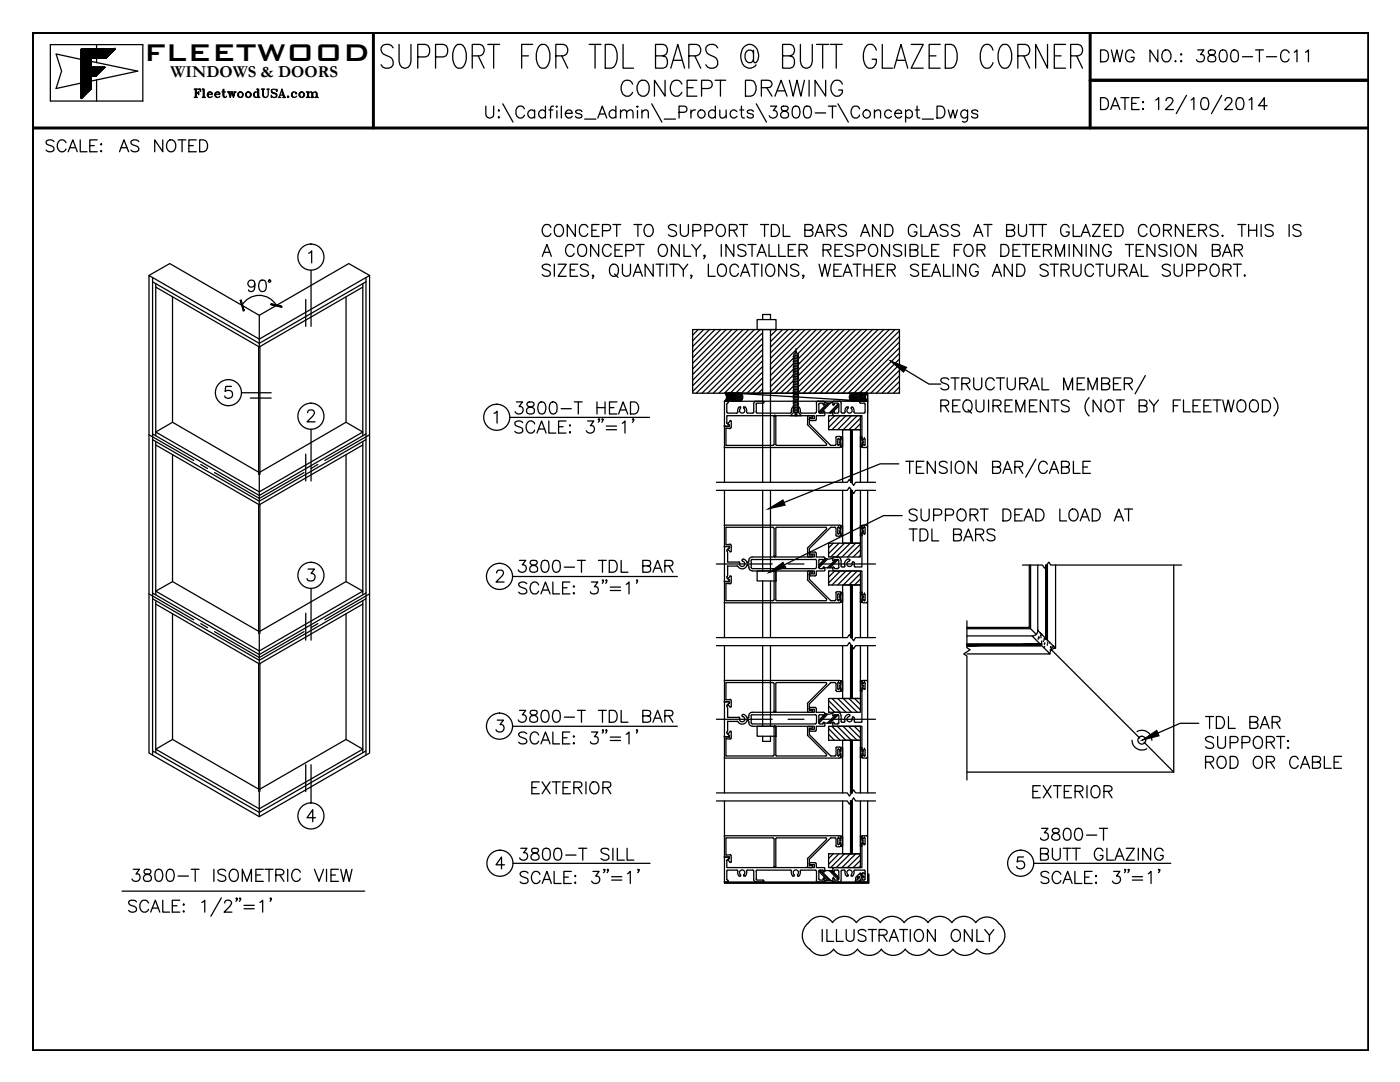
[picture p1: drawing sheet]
<svg xmlns="http://www.w3.org/2000/svg" width="279mm" height="216mm" viewBox="0 0 279 216" stroke-linecap="round" stroke-linejoin="round" font-family="sans-serif">
<defs><g id="words">
<text font-size="6.4" x="28.7" y="12.2">FLEETWOOD</text>
<text font-size="3.3" x="34.1" y="15.4">WINDOWS &amp; DOORS</text>
</g></defs>
<g fill="none" stroke="#000" stroke-width=".25">
<path d="M10 8.9h18.5v11.3h-18.5zM16.2 9.8h6.8l-1.9 1.8h-2.9v1.8h2.8l-1.8 1.7h-1v2.6l-2 2v-9.9h6.8l-1.9 1.8h-2.9v1.8h2.8h-2.8v-1.8h2.9l1.9-1.8h-6.8v9.9l2-2v-2.6h1h-1v2.6l-2 2zM16.2 10l.2-.2 1.9 1.8M16.2 10.3l.5-.5 1.9 1.8M16.2 10.8l1-1 1.9 1.8M16.2 11.6l1.8-1.8 1.9 1.8M16.2 10.4l2 1.9-2 2M16.2 10.9l2 2-2 1.9M16.2 11.2l2 1.9-2 2M16.2 13.3l2 2-2 1.9M16.2 13.9l2 1.9-2 2M16.2 14.2l2 1.9-2 1.9"/>
<path d="M16.2 14.7l2 2-2 1.9M16.2 15.5l2 2-2 1.9M16.2 19.5l.1 .1M16.2 19.3l.2 .2M16.2 19l.4 .3M16.2 18.7l.5 .5M16.2 18.5l.6 .6M16.2 18.2l.8 .7M16.2 17.9l.9 .9M16.2 17.7l1 1M16.2 17.4l1.2 1.1M16.2 17.1l1.3 1.3"/>
<path d="M16.2 16.9l1.4 1.4M16.2 16.3l1.7 1.7M16.2 16.1l1.8 1.7M16.2 15.8l2 1.9M16.2 15.3l2 1.9M16.2 15l2 1.9M16.2 14.4l2 2M16.2 13.6l2 2M16.2 13.1l2.1 2M16.2 12.8l2.4 2.3M16.2 12.5l2.7 2.6M16.2 12.3l2.9 2.8"/>
<path d="M16.2 12l3.1 3.1M16.2 11.7l3.2 3.3M16.2 11.5l2 1.9M16.2 10.6l2 2M16.2 10.1l2 1.9M16.2 9.8l2 2M16.9 9.8l-.7 .7M17 9.8l1.9 1.8M17.5 9.8l-1.3 1.3M17.5 9.8l1.9 1.8M17.8 9.8l-1.6 1.5M17.8 9.8l1.9 1.8"/>
<path d="M18.2 11.8l-2 1.9M18.2 12.1l-2 1.9M18.2 12.6l-2 1.9M18.2 15.6l-2 1.9M18.2 16.4l-2 1.9M18.2 16.9l-2 2M18.2 17.2l-2 1.9M18.2 12.2l9.3 2-9.3 2M18.3 9.8l-2.1 2.1-5-1.1 1.1 3.4-1.1 3.5 5-1.1 1.6 1.5M18.3 9.8l1.9 1.8M18.9 9.8l-2.7 2.6M18.9 9.8l1.8 1.8"/>
<path d="M19 13.4l-2.8 2.8M19 13.4l1 1M19.1 9.8l-2.9 2.9M19.1 9.8l1.9 1.8M19.3 8.9v.9M19.3 11.6v.9M19.3 15.9v4.3M19.6 14.8l-1.4-1.4-2 2M19.7 9.8l-3.5 3.4M19.7 14.7l-1.2-1.3-2.3 2.2M19.7 9.8l1.6 1.6M19.9 14.5l-1.2-1.1-2.5 2.5"/>
<path d="M19.9 9.8l-3.7 3.7M20 9.8l1.4 1.5M20.1 14.3l-.8-.9-3.1 3M20.2 14.2l-.7-.8-3.3 3.3M20.4 14l-.6-.6-3.6 3.6M20.5 11.6l-1.9-1.8-2.4 2.3M20.5 9.8l-1.9 1.8M20.5 9.8l1.2 1.2M20.5 13.9l-.4-.5-1.8 1.7M20.7 13.7l-.4-.3-1.7 1.7M20.7 9.8l-1.8 1.8M20.8 9.8l1.1 1.1"/>
<path d="M20.8 13.6l-.2-.2-1.7 1.7M20.9 13.5l-1.8 1.6M21.2 11.6l-1.8-1.8-3.2 3.1M21.3 9.8l-1.9 1.8M21.3 9.8l.8 .8M21.6 11.1l-1.4-1.3-1.9 1.8M21.8 9.8l-1.8 1.8M21.9 9.8l.5 .5M22 10.8l-1-1-1.9 1.8M22.1 9.8l-1.9 1.8M22.1 9.8l.4 .4M22.3 10.5l-.7-.7-1.9 1.8"/>
<path d="M22.6 9.8l-1.8 1.8M22.7 10.1l-.3-.3-1.9 1.8M22.7 9.8l.1 .2M22.9 9.8l-1.8 1.8M22.9 9.8h.1M38.7 17.8h1.3v.5l-.1-.5M38.7 19.4h.7M38.8 17.8l.2 .1M38.9 17.8l.1 .2M39 17.8v1.6M39 19.4h-.2M39 19.3l-.1 .1"/>
<path d="M39.1 17.9v1.5M39.2 17.8v1.6M39.2 18.6h.4M39.2 19.3l.1 .1M39.2 19.4h.1M39.3 17.8l-.1 .2M39.3 17.8l-.1 .1M39.6 18.3v.6zM39.6 18.4l-.1 .2 .1 .1M39.6 18.5l-.3 .1h.3M39.6 17.8l.4 .1M39.8 17.8l.2 .2"/>
<path d="M40.4 17.8h.3v1.6M40.4 19.4h.6M40.6 17.8v1.6M40.6 17.9l-.2-.1 .2 .2M40.6 19.3l-.2 .1h.2M40.7 17.9v1.5M40.7 19.3l.1 .1M40.7 19.4h.2M41.5 18.8h.9a.54 .54 0 0 0-.7-.3 .54 .54 0 0 0-.3 .7 .54 .54 0 0 0 .8 .2l.2-.2M41.5 18.6v.6M41.8 18.3l-.3 .4 .1 .6 .2 .1M42 18.3l.2 .5"/>
<path d="M42.2 18.5l.1 .2M43 18.8h.9a.54 .54 0 0 0-.7-.4 .54 .54 0 0 0-.4 .7 .54 .54 0 0 0 .7 .3l.4-.2M43 18.6v.6M43.3 18.3l-.3 .4 .1 .6 .2 .1M43.5 18.3l.2 .1v.4M43.7 18.5l.1 .2M44.3 18.3h.7M44.6 18l.1 1.3M45.2 19.2l-.4 .2-.3-.3v-1.1l.2-.2v1.3l.1 .3M45.4 18.3h.6M45.5 18.3l.2 .1M45.6 18.3l.3 1.1 .1-.2"/>
<path d="M45.7 18.3l.2 .9M45.8 18.3l.2 .9 .2-.9M45.9 18.3l-.1 .1M46.2 18.3h.2l.3 .9 .2-.8M46.2 18.3l.4 1.1 .1-.2M46.3 18.3l.3 .9M46.7 18.3h.4M46.8 18.3h.2M47.6 18.6v.6M47.9 18.3l-.3 .4 .1 .6 .2 .1M48.1 18.3l.3 .4-.1 .6-.2 .1M48.4 18.6v.6"/>
<path d="M49.2 18.6v.6M49.5 18.3l-.3 .4v.6l.3 .1M49.6 18.3l.4 .4-.1 .6-.3 .1M50 18.6v.6M50.7 18.6v.6M51.1 18.3l-.4 .4 .1 .6 .3 .1M51.2 17.8h.4v1.6M51.4 17.8v1.6h.5M51.4 18.6a.51 .51 0 0 0-.8 0 .51 .51 0 0 0 .2 .8h.4l.2-.2M51.4 17.9l-.1-.1 .1 .2M51.5 17.9v1.5M51.6 19.3l.1 .1"/>
<path d="M51.6 19.4h.2M52.2 17.8h.6M52.3 17.8l.1 .1M52.3 17.8l.1 .2M52.4 17.8v1.2a.56 .56 0 0 0 .6 .5 .56 .56 0 0 0 .5-.5v-1.1M52.5 17.9v1.3M52.5 17.8v1.3l.4 .3M52.6 17.8l-.1 .2M52.7 17.8l-.2 .1M53.3 17.8h.4M53.4 17.8h.3M54.2 18.3l1 .6"/>
<path d="M54.3 17.9a.33 .33 0 0 0 .2 .5l.7 .3a.54 .54 0 0 1-.4 .8 .54 .54 0 0 1-.6-.5v.4v-.2M55.2 18l.1-.2v.5a.54 .54 0 0 0-.7-.5 .54 .54 0 0 0-.4 .6l.7 .3a.39 .39 0 0 1 .2 .7M55.6 19.4h.4M55.6 19.4h.3M55.7 19.4l.6-1.6 .5 1.6M55.9 19h.7M56.2 18l.5 1.4M56.3 18l.4 1.4M56.4 19.4h.6M56.7 19.4h-.2M56.7 19.3l-.1 .1M56.7 19.3l.2 .1"/>
<path d="M57.4 19.3l.1-.1 .1 .2h-.1zM57.5 19.3v.1zM58.3 18.6v.6M58.6 18.3l-.3 .4 .1 .6 .2 .1M59.1 18.6l-.1 .1h.2a.54 .54 0 0 0-.8-.2 .54 .54 0 0 0 0 .9 .54 .54 0 0 0 .8-.2M59.8 18.6v.6M60.1 18.3l-.3 .4 .1 .6 .2 .1M60.3 18.3l.3 .4-.1 .6-.2 .1M60.6 18.6v.6M61.1 18.3h.5v1.1M61.1 19.4h.7M61.2 18.3l.2 .1"/>
<path d="M61.3 18.3l.1 .2M61.4 18.3v1.1M61.4 19.4h-.2M61.4 19.3l-.1 .1M61.5 18.4v1M61.6 18.6l.3-.3 .3 .1 .2 .3v.7M61.6 19.3l.1 .1M61.6 19.4h.1M62 19.4h.7M62.1 18.3l.1 1.1M62.2 18.5l.1 .9M62.2 19.4h-.1"/>
<path d="M62.2 19.3v.1M62.4 18.6l.4-.3 .3 .1 .2 .3v.7M62.4 19.3l.1 .1M62.4 19.4h.2M62.9 19.4h.6M63 18.3l.1 .3v.8M63.1 18.5l.1 .9M63.1 19.4h-.1M63.1 19.3l-.1 .1M63.3 19.3l.1 .1M63.3 19.4h.1M78.5 9.5a1.37 1.37 0 0 0-2.5 0 1.27 1.27 0 0 0 .7 1.4l1.1 .5a1.2 1.2 0 0 1 .7 1.1 1.2 1.2 0 0 1-.9 1.1h-.7l-.5-.2-.4-.5"/>
<path d="M79.6 8.9v3.3a1.22 1.22 0 0 0 1.4 1.4l.5-.2 .3-.5 .2-.7v-3.3M83.4 11.4h1.5a1.32 1.32 0 0 0 .9-1.3 1.32 1.32 0 0 0-.9-1.2h-1.5v4.7M86.9 11.4h1.6a1.32 1.32 0 0 0 .9-1.3 1.32 1.32 0 0 0-.9-1.2h-1.6v4.7M91 9.1l.4-.2a1.25 1.25 0 0 1 1.5 1.1 3 3 0 0 1-.9 3.6 1.26 1.26 0 0 1-1.5-1.1 3.7 3.7 0 0 1 .5-3.4zM94.2 11.1h1.6a1.19 1.19 0 0 0 .8-1.1 1.19 1.19 0 0 0-.8-1.1h-1.6v4.7M95.4 11.1l1.2 2.5M97.3 8.9h2.4M98.5 8.9v4.7M104.1 11.1h1.4M106.3 8.9h-2.2v4.7M107.7 9.1l.3-.2a1.25 1.25 0 0 1 1.6 1.1 3 3 0 0 1-.9 3.6 1.26 1.26 0 0 1-1.5-1.1 3.7 3.7 0 0 1 .5-3.4zM110.9 11.1h1.6a1.19 1.19 0 0 0 .8-1.1 1.19 1.19 0 0 0-.8-1.1h-1.6v4.7"/>
<path d="M112.1 11.1l1.2 2.5M117.6 8.9h2.3M118.8 8.9v4.7M120.8 8.9h1.2a1.9 1.9 0 0 1 1.2 1.8 3.4 3.4 0 0 1-.7 2.7l-.5 .2h-1.2zM124.3 8.9v4.7h2.1M126.3 16.8a1.18 1.18 0 0 0-1.4-.8 1.18 1.18 0 0 0-.9 1.2 1.47 1.47 0 0 0 1.5 2l.8-.8M127.4 16.4a1.18 1.18 0 0 1 1.4-.4 1.18 1.18 0 0 1 .8 1.2 1.47 1.47 0 0 1-1.5 2 1.88 1.88 0 0 1-.7-2.8zM130.8 11.1h1.5a1.19 1.19 0 0 0 .9-1.1 1.19 1.19 0 0 0-.9-1.1h-1.5v4.7h1.5a1.29 1.29 0 0 0 .9-1.2 1.29 1.29 0 0 0-.9-1.3M132.7 16v3.2l-2.1-3.2v3.2M133.9 13.6l1.4-4.7 1.3 4.7M134.4 12h1.7M136.1 16.8a1.18 1.18 0 0 0-1.4-.8 1.18 1.18 0 0 0-.9 1.2 1.47 1.47 0 0 0 1.5 2l.8-.8"/>
<path d="M137.1 17.5h1.2M137.5 11.1h1.5a1.19 1.19 0 0 0 .9-1.1 1.19 1.19 0 0 0-.9-1.1h-1.5v4.7M138.7 11.1l1.1 2.5M139.1 16h-2v3.2h2M140 17.7h1.4a.85 .85 0 0 0 .7-.6 .85 .85 0 0 0-.3-1l-1.8-.1v3.2M142.7 16h2.1M143.2 9.5a1.24 1.24 0 0 0-1.3-.7 1.24 1.24 0 0 0-1 1.2l.1 .4a4 4 0 0 0 1.9 1.2 1.25 1.25 0 0 1-.2 1.9 1.25 1.25 0 0 1-1.8-.6M143.8 16v3.2M148.8 16h1a1.45 1.45 0 0 1 1.1 2 1.34 1.34 0 0 1-1.1 1.2h-1zM150.4 10.7l-.2-.5-.3-.2a1.23 1.23 0 0 0-1.2 .7 1.23 1.23 0 0 0 .2 1.3l.5 .5h.5l.3-.3 .2-.4M150.4 10v2.2l.2 .3h.3a2.35 2.35 0 0 0-1-3.6 1.94 1.94 0 0 0-2.1 2 2.16 2.16 0 0 0 2.1 2.7l.8-.4 .2-.3M151.9 17.5l1.9-.1a.76 .76 0 0 0 0-1.3l-1.9-.1v3.2"/>
<path d="M153 17.5l1.1 1.7M154.7 19.2l1.2-3.2 1.2 3.2M155.1 18.1h1.5M156.2 11.1h1.5a1.19 1.19 0 0 0 .9-1.1 1.19 1.19 0 0 0-.9-1.1h-1.5v4.7h1.5a1.29 1.29 0 0 0 .9-1.2 1.29 1.29 0 0 0-.9-1.3M157.5 16l.8 3.2 .8-3.2 .7 3.2 .7-3.2M159.7 8.9v3.3a1.22 1.22 0 0 0 1.4 1.4l.5-.2 .3-.5 .2-.7v-3.3M161.5 16v3.2M163 8.9h2.4M164.2 8.9v4.7M164.8 16v3.2l-2.1-3.2v3.2M165.7 8.9h2.4M166.9 8.9v4.7"/>
<path d="M168.1 16.8a1.18 1.18 0 0 0-1.3-.8 1.18 1.18 0 0 0-1 1.2 1.51 1.51 0 0 0 1.6 2 1.14 1.14 0 0 0 .7-1.2h-.7M174.9 10a1.21 1.21 0 0 0-1.9-.9 3.3 3.3 0 0 0 .3 4.5 1.36 1.36 0 0 0 1.6-1.8h-.9M176.1 8.9v4.7h2M178.4 13.6l1.4-4.7 1.4 4.7M179 12h1.7M181.8 8.9h2.4l-2.4 4.7h2.4M185.4 11.1h1.4M187.6 8.9h-2.2v4.7h2.2M188.7 8.9h1.1a1.9 1.9 0 0 1 1.2 1.8 3.4 3.4 0 0 1-.7 2.7l-.5 .2h-1.1zM198.2 10a1.19 1.19 0 0 0-1.2-1.2 1.19 1.19 0 0 0-1.2 1.2 3 3 0 0 0 .9 3.6 1.26 1.26 0 0 0 1.5-1.1M199.9 9.1l.3-.2a1.25 1.25 0 0 1 1.5 1.1 3 3 0 0 1-.8 3.6 1.26 1.26 0 0 1-1.5-1.1 3.7 3.7 0 0 1 .5-3.4zM203.1 11.1h1.6a1.19 1.19 0 0 0 .8-1.1 1.19 1.19 0 0 0-.8-1.1h-1.6v4.7"/>
<path d="M204.3 11.1l1.2 2.5M209.1 8.9v4.7l-2.4-4.7v4.7M210.4 11.1h1.4M212.7 8.9h-2.3v4.7h2.3M213.7 11.1h1.5a1.19 1.19 0 0 0 .9-1.1 1.19 1.19 0 0 0-.9-1.1h-1.5v4.7M214.9 11.1l1.1 2.5M219.6 10h.8a1.26 1.26 0 0 1 .8 1.1 1.26 1.26 0 0 1-.8 1.2h-.8zM219.6 19.5h.8a1.26 1.26 0 0 1 .8 1.2 1.26 1.26 0 0 1-.8 1.2h-.8zM221.8 10l.5 2.3 .6-2.3 .6 2.3 .5-2.3M223.7 19.5h1.6M224.5 19.5v2.4M226.3 10.6a.87 .87 0 0 0-1-.6 .87 .87 0 0 0-.7 .9 1.04 1.04 0 0 0 .3 1.1 1.04 1.04 0 0 0 1.1 .2l.3-.4v-.4h-.6"/>
<path d="M227.3 19.5h-1.4v2.4h1.4M230.6 20l.6-.5v2.4M231.1 10v2.3l-1.6-2.3v2.3M232.1 10.3a.89 .89 0 0 1 1-.3 .89 .89 0 0 1 .6 .9 1.07 1.07 0 0 1-.3 1.1 1.07 1.07 0 0 1-1.1 .2 1.51 1.51 0 0 1-.2-1.9zM234.6 12.1l.1 .1-.1 .1zM235.6 10.9l.1-.1 .2 .1zM235.6 12.2l.1-.1 .2 .1zM236.8 19l-2 3.7M237.7 20l.6-.5v2.4M239 10h1.3l-.7 .9a.75 .75 0 0 1 .8 .8 .75 .75 0 0 1-1 .6l-.4-.1-.2-.3M240 19.6a.75 .75 0 0 1 1.1 .4 1.94 1.94 0 0 1-.2 1.8 .83 .83 0 0 1-1.2-.4 1.91 1.91 0 0 1 .3-1.8zM241.3 10.1a.48 .48 0 0 0 .2 .8 .96 .96 0 0 1 1.1 1l-.1 .2a.97 .97 0 0 1-1.4-.2 .73 .73 0 0 1 .6-.9l.5-.1a.48 .48 0 0 0 .2-.8l-.3-.1z"/>
<path d="M243.6 10.1a.75 .75 0 0 1 1.2 .3 1.94 1.94 0 0 1-.2 1.8 .83 .83 0 0 1-1.2-.3 1.91 1.91 0 0 1 .2-1.8zM243.8 19l-2 3.7M245.9 10.1a.77 .77 0 0 1 1.2 .3 2.14 2.14 0 0 1-.3 1.8 .8 .8 0 0 1-1.1-.3 1.91 1.91 0 0 1 .2-1.8zM247 19.6a.75 .75 0 0 1 1.1 .4 1.94 1.94 0 0 1-.2 1.8 .83 .83 0 0 1-1.1-.4 1.91 1.91 0 0 1 .2-1.8zM248 11.3h2M249.3 20l.5-.5v2.4M250.6 10h1.6M251.3 10v2.3M252.7 11.3h2.1M257.3 10.6a.87 .87 0 0 0-1-.6 .87 .87 0 0 0-.7 .9 1.04 1.04 0 0 0 .2 1.1 1.04 1.04 0 0 0 1.1 .2l.4-.4M258.3 10.4l.5-.4v2.3M260.5 10.4l.6-.4v2.3"/>
<path d="M10.8 28.3a.88 .88 0 0 0-.9-.4 .88 .88 0 0 0-.7 .6l.2 .3 .9 .3a.58 .58 0 0 1 .3 1.1 1.05 1.05 0 0 1-1.4-.3M13.2 28.5a.9 .9 0 0 0-1-.6 .9 .9 0 0 0-.8 .9 1.06 1.06 0 0 0 .3 1.1 1.06 1.06 0 0 0 1.1 .3l.4-.5M13.6 30.3l.9-2.4 .9 2.4M13.9 29.5h1.2M16 27.9v2.4h1.4M17.9 29.1h.9M19.4 27.9h-1.5v2.4h1.5M20.1 28.8h.2l-.1 .1zM20.1 30.2h.2l-.1 .1zM23.8 30.3l.9-2.4 1 2.4M24.2 29.5h1.1M27.7 28.3a.88 .88 0 0 0-.8-.4 .88 .88 0 0 0-.8 .6l.2 .3 .9 .3a.61 .61 0 0 1 .3 1.1 1.05 1.05 0 0 1-1.4-.3"/>
<path d="M32.5 27.9v2.4l-1.6-2.4v2.4M33.7 28a.91 .91 0 0 1 1.4 .8 1.09 1.09 0 0 1-1.2 1.5 1.35 1.35 0 0 1-.2-2.3zM35.5 27.9h1.6M36.3 27.9v2.4M37.7 29.1h.9M39.2 27.9h-1.5v2.4h1.5M39.8 27.9a1.28 1.28 0 0 1 1.5 .5 1.28 1.28 0 0 1-.1 1.5l-.6 .4h-.8zM97 21.2v1.7a.79 .79 0 0 0 .7 .7 .79 .79 0 0 0 .8-.7v-1.7M99.5 21.9l.2 .2-.2 .1zM99.5 23.3l.2 .1-.2 .2zM100.3 20.7l2.1 3.7M104.7 21.7a.87 .87 0 0 0-1-.5 .87 .87 0 0 0-.7 .9 1.03 1.03 0 0 0 .2 1.1 1.03 1.03 0 0 0 1.1 .2l.4-.4"/>
<path d="M106.7 22.3a.76 .76 0 0 0-1.1-.1 .76 .76 0 0 0 0 1.1 .76 .76 0 0 0 1.1-.1M106.7 21.9v1.7M108.9 22.3a.76 .76 0 0 0-1.2-.1 .76 .76 0 0 0 0 1.1 .76 .76 0 0 0 1.2-.1M108.9 21.2v2.4M109.5 21.9h.8M110.5 21.2l-.5 .1-.1 .3v2M111 21.3h.2l-.1 .1zM111.1 22.1v1.5M112 21.2v2.4M112.8 22.6h1.4a.7 .7 0 0 0-.8-.7 .7 .7 0 0 0-.6 1 .73 .73 0 0 0 .6 .7 .73 .73 0 0 0 .8-.4M116.1 22.3a.74 .74 0 0 0-1.2 0l.1 .2 1 .4 .1 .3a.74 .74 0 0 1-1.2 0M116.7 23.8h2.2"/>
<path d="M119.3 23.6l.9-2.4 .9 2.4M119.6 22.7h1.1M122.9 22.3a.76 .76 0 0 0-1.1-.1 .76 .76 0 0 0 0 1.1 .76 .76 0 0 0 1.1-.1M122.9 21.2v2.4M123.8 22.4l.6-.5 .5 .2 .2 1.5M123.8 21.9v1.7M125.1 22.4l.6-.5 .5 .2 .1 1.5M127.1 21.3h.3l-.2 .1zM127.2 22.1v1.5M128.1 22.4l.6-.5 .6 .2 .1 1.5M128.1 21.9v1.7M130.1 20.7l2 3.7"/>
<path d="M132.6 23.8h2.2M135.5 22.4h1a.62 .62 0 0 0 .6-.6 .62 .62 0 0 0-.6-.6h-1v2.4M137.9 21.9v1.7M138.8 21.9a.78 .78 0 0 0-.9 .7M142.8 22.3a.76 .76 0 0 0-1.2-.1 .76 .76 0 0 0 0 1.1 .76 .76 0 0 0 1.2-.1M142.8 21.2v2.4M143.7 21.9l.1 1.5 .5 .2 .6-.5M144.9 21.9v1.7M147.1 22.3a.76 .76 0 0 0-1.1-.1 .76 .76 0 0 0 0 1.1 .76 .76 0 0 0 1.1-.1M147.6 21.9h.8M148 21.2v1.9l.1 .3 .5 .2M150.3 22.3a.7 .7 0 0 0-1.2 0l.1 .2a1.04 1.04 0 0 1 1.1 .7 .7 .7 0 0 1-1.2 0"/>
<path d="M150.9 20.7l2.1 3.7M153.8 21.2h1.2l-.7 .9a.79 .79 0 0 1 .8 1.1 .79 .79 0 0 1-1.3 .2l-.3-.3M156 21.3a.51 .51 0 0 0 .3 .8 .96 .96 0 0 1 1.1 1 .81 .81 0 0 1-1 .5 .81 .81 0 0 1-.6-.9 1.05 1.05 0 0 1 1.1-.6l.3-.2 .1-.4a.97 .97 0 0 0-1.3-.2zM158.4 21.3a.8 .8 0 0 1 1.1 .3 1.91 1.91 0 0 1-.2 1.8 .77 .77 0 0 1-1.1-.3 2.14 2.14 0 0 1 .2-1.8zM160.7 21.3a.83 .83 0 0 1 1.1 .3 1.91 1.91 0 0 1-.2 1.8 .75 .75 0 0 1-1.1-.3 1.94 1.94 0 0 1 .2-1.8zM162.7 22.5h2.1M165.3 21.2h1.6M166.1 21.2v2.4M167.2 20.7l2.1 3.7M171.5 21.7a.87 .87 0 0 0-.9-.5 .87 .87 0 0 0-.7 .9 1.03 1.03 0 0 0 .2 1.1 1.03 1.03 0 0 0 1.1 .2l.3-.4M174.5 22.4l.6-.5 .6 .2v1.5M174.5 21.9v1.7"/>
<path d="M177.9 22.3a.76 .76 0 0 0-1.1-.1 .76 .76 0 0 0 0 1.1 .76 .76 0 0 0 1.1-.1M178.6 22.6h1.3a.68 .68 0 0 0-.6-.7 .68 .68 0 0 0-.7 .7 .75 .75 0 0 0 .4 .9 .75 .75 0 0 0 .9-.3M180.7 22.3a.76 .76 0 0 1 1.2-.1 .76 .76 0 0 1 0 1.1 .76 .76 0 0 1-1.2-.1M180.7 21.9v2.5M182.7 21.9h.8M183 21.2v1.9l.1 .3 .5 .2M184 23.8h2.3M187 21.2a1.28 1.28 0 0 1 1.4 .5 1.28 1.28 0 0 1 0 1.5l-.6 .4h-.8zM189.2 21.9l.5 1.7 .5-1.7 .4 1.7 .5-1.7M193.1 21.9v1.9a.61 .61 0 0 1-.4 .5 .61 .61 0 0 1-.6-.1M193.1 22.3a.76 .76 0 0 0-1.1-.1 .76 .76 0 0 0 0 1.1 .76 .76 0 0 0 1.1-.1M195.1 22.3a.7 .7 0 0 0-1.2 0l.1 .2a1.04 1.04 0 0 1 1.1 .7 .7 .7 0 0 1-1.2 0"/>
<path d="M221.7 21.9l.9-2.4 .9 2.4M222 21.1h1.2M225.9 20.6h.9M228 20.4l.1-.1 .1 .1zM228 21.8l.1-.2 .1 .2zM232.7 20.1l.1-.4 .3-.2 .7 .1a.52 .52 0 0 1 .1 .8l-1.3 1.5h1.6M244.5 20.1l.2-.5 .7-.1a.62 .62 0 0 1 .4 .9l-1.4 1.5h1.6M252.9 21.1h-1.7l1.1-1.6v2.4M29.7 55l4.2-2.4 17.8 10.3M30.5 56.2l21.2 12.3 21.3-12.3M30.5 55.4v95.3M31.1 57.3l20.6 11.9"/>
<path d="M31.1 56.6v30.3M34.4 59.2v25.1M50.9 56.7a.71 .71 0 0 1-1.1 .5 .71 .71 0 0 1-.2-1.1 .71 .71 0 0 1 1.2 .1 2.3 2.3 0 0 1-.2 1.9 .64 .64 0 0 1-1-.3M52 56a.8 .8 0 0 1 1.1 .3 2.09 2.09 0 0 1-.3 1.8 .72 .72 0 0 1-1.1-.4 1.78 1.78 0 0 1 .3-1.7zM61 59.7v5.4M61.6 50.5l.6-.4v2.4M62.1 53.9v11.2M69.1 59.2v25.1M72.4 57.3l-20.7 11.9M72.4 56.6v30.3M73 55.4v95.3M73.8 55l-4.2-2.4-17.9 10.3"/>
<path d="M108.2 51.2l.9-2.4 .9 2.4M108.6 50.3h1.1M109.8 53.1a1.06 1.06 0 0 0-1.6 0 .61 .61 0 0 0 .5 .6l.7 .3a.58 .58 0 0 1 .4 .4 .58 .58 0 0 1-.2 .6 1.13 1.13 0 0 1-1.4-.2M110 45.4a.9 .9 0 0 0-1.1-.6 .9 .9 0 0 0-.7 .9 1.06 1.06 0 0 0 .3 1.1 1.06 1.06 0 0 0 1.1 .2l.4-.4M110.6 52.7v2.4M111.1 44.9a1.16 1.16 0 0 1 1.3 .5 1.16 1.16 0 0 1-.2 1.4l-.2 .2a.89 .89 0 0 1-1.4-.7 1.42 1.42 0 0 1 .5-1.4zM111.4 52.7h1.6l-1.6 2.4h1.6M113.8 53.9h.9M114.6 49.3a.87 .87 0 0 0-1-.5 .87 .87 0 0 0-.7 .9 1.04 1.04 0 0 0 .2 1.1 1.04 1.04 0 0 0 1.1 .2l.4-.4M114.8 44.8v2.4l-1.6-2.4v2.4M115.3 52.7h-1.5v2.4h1.5M115.7 48.9a1.11 1.11 0 0 1 1.3 .3 1.11 1.11 0 0 1 0 1.4 .87 .87 0 0 1-1 .6 .87 .87 0 0 1-.7-1 1.39 1.39 0 0 1 .4-1.3z"/>
<path d="M117.3 45.4a.87 .87 0 0 0-1-.6 .87 .87 0 0 0-.7 .9 1.08 1.08 0 0 0 1.1 1.5l.6-.6M117.4 53.1a.87 .87 0 0 0-.9-.4 .87 .87 0 0 0-.7 .6l.2 .4 1 .3a.59 .59 0 0 1 .4 .8 1.02 1.02 0 0 1-1.6 0M118.1 45.9h.9M118.5 55l-.2 .1-.1-.1 .1-.1 .2 .1-.3 .6M119.5 48.8v2.4l-1.6-2.4v2.4M119.6 44.8h-1.5v2.4h1.5M120.2 46h1.1a.61 .61 0 0 0 .6-.6 .61 .61 0 0 0-.6-.6h-1.1v2.4M121.8 53.1a.87 .87 0 0 1 1.1-.3 .87 .87 0 0 1 .5 .9 1.03 1.03 0 0 1-.2 1.1 1.03 1.03 0 0 1-1.1 .2 1.58 1.58 0 0 1-.3-1.9zM122 49.3a.9 .9 0 0 0-1-.5 .9 .9 0 0 0-.8 .9 1.06 1.06 0 0 0 .3 1.1 1.06 1.06 0 0 0 1.1 .2l.4-.4M122.3 44.8h1.6M122.7 54.7l.6 .6M122.7 49.9h1"/>
<path d="M123.1 44.8v2.4M124.2 48.8h-1.5v2.4h1.5M124.2 52.7v1.8a.81 .81 0 0 0 .8 .6 .81 .81 0 0 0 .8-.6v-1.8M124.9 50h1a.63 .63 0 0 0 .6-.4 .63 .63 0 0 0-.2-.7l-1.4-.1v2.4M126.4 55.1l.9-2.4 .9 2.4M126.5 44.8h1.6M126.7 54.3h1.2M126.9 48.8h1.6M127.3 44.8v2.4M127.7 48.8v2.4M129 44.9a1.1 1.1 0 0 1 1.3 .4 1.1 1.1 0 0 1-.1 1.3 .87 .87 0 0 1-1 .6 .87 .87 0 0 1-.7-.9 1.55 1.55 0 0 1 .5-1.4zM130.4 52.7v2.4l-1.7-2.4v2.4"/>
<path d="M130.9 52.7h1.6M131.6 49.1a.89 .89 0 0 1 1-.3 .89 .89 0 0 1 .6 .9 1.04 1.04 0 0 1-.2 1.1 1.04 1.04 0 0 1-1.2 .2 1.47 1.47 0 0 1-.2-1.9zM131.7 52.7v2.4M133.1 52.7v2.4M133.7 52.7h1.5M134.4 52.7v2.4M135 45.1a.92 .92 0 0 0-1.6 .3 1.24 1.24 0 0 0 1.1 .6 .58 .58 0 0 1 .3 1 1.08 1.08 0 0 1-1.4-.2M135.4 52.7l1 1.2v1.2M135.6 48.8v2.4l-1.6-2.4v2.4M135.8 44.8v1.7a.82 .82 0 0 0 .8 .7 .82 .82 0 0 0 .8-.7v-1.7M136.5 48.8v2.4h1.4M137.3 52.7l-.9 1.2"/>
<path d="M138.1 48.8l.9 1.1v1.3M138.1 55l-.2 .1v-.1v-.1l.2 .1-.2 .6M138.3 46h1a.61 .61 0 0 0 .6-.6 .61 .61 0 0 0-.6-.6h-1v2.4M139.9 48.8l-.9 1.1M140.7 46h1a.61 .61 0 0 0 .6-.6 .61 .61 0 0 0-.6-.6h-1v2.4M140.7 51l-.1 .2-.2-.2 .2-.1a.44 .44 0 0 1-.2 .7M141.4 52.7v2.4h1.3M143.4 44.9a1.1 1.1 0 0 1 1.3 .4 1.1 1.1 0 0 1-.1 1.3 .87 .87 0 0 1-1 .6 .87 .87 0 0 1-.7-.9 1.55 1.55 0 0 1 .5-1.4zM143.4 53.1a.87 .87 0 0 1 1-.3 .87 .87 0 0 1 .6 .9 1.03 1.03 0 0 1-.2 1.1 1.03 1.03 0 0 1-1.2 .2 1.58 1.58 0 0 1-.2-1.9zM143.9 48.8v2.4M145.6 45.9l1.3-.1a.59 .59 0 0 0 0-.9l-1.3-.1v2.4M146.4 45.9l.7 1.3"/>
<path d="M146.4 48.8v2.4l-1.5-2.4v2.4M147.4 53.3a.87 .87 0 0 0-1-.6 .87 .87 0 0 0-.7 1 1.03 1.03 0 0 0 .2 1.1 1.03 1.03 0 0 0 1.1 .2l.4-.5M147.6 44.8h1.6M147.8 55.1l.9-2.4 .9 2.4M148.1 54.3h1.2M148.4 44.8v2.4M148.9 49.1a.91 .91 0 0 0-1.7 .2l.5 .5a1.24 1.24 0 0 1 1.2 .7v.3a1.08 1.08 0 0 1-1.7 0M149.3 48.8h1.6M149.9 52.7h1.5M150.1 48.8v2.4M150.6 52.7v2.4M151.1 51.2l.9-2.4 .9 2.4"/>
<path d="M151.4 50.3h1.2M151.8 44.8h1.6M152 52.7v2.4M152.6 44.8v2.4M153 53.1l.3-.3a.91 .91 0 0 1 1.3 .9 1.03 1.03 0 0 1-.2 1.1 1.03 1.03 0 0 1-1.1 .2 1.45 1.45 0 0 1-.3-1.9zM153.5 48.8v2.4h1.4M153.9 44.8h.8a1.26 1.26 0 0 1 .9 1.2 1.26 1.26 0 0 1-.9 1.2h-.8zM155.4 48.8v2.4h1.4M156.3 44.8v2.4h1.4M157 52.7v2.4l-1.6-2.4v2.4M157.3 49.9h1M158.8 48.8h-1.5v2.4h1.5"/>
<path d="M159.4 53.1a1.08 1.08 0 0 0-1.6 0 .61 .61 0 0 0 .5 .6 1.35 1.35 0 0 1 1.1 .8 .81 .81 0 0 1-.5 .7 .81 .81 0 0 1-.9-.2l-.2-.2M159.5 49.9l1.4-.1a.59 .59 0 0 0 0-.9l-1.4-.1v2.4M160.3 49.9l.8 1.3M160.4 55l-.1 .1-.1-.1 .1-.1 .1 .1-.2 .6M160.6 45.9h1a.64 .64 0 0 0 .6-.6l-.2-.4-1.4-.1v2.4h1a.63 .63 0 0 0 .6-.5 .63 .63 0 0 0-.2-.7l-.4-.1M162.7 47.2l.9-2.4 .9 2.4M163 46.4h1.1M163.5 52.7l.6 2.4 .5-2.4 .6 2.4 .5-2.4M164.3 49.9l1.3-.1a.59 .59 0 0 0 0-.9l-1.3-.1v2.4M165.1 45.9h1a.65 .65 0 0 0 .5-.6l-.2-.4-1.3-.1v2.4M165.1 49.9l.7 1.3M165.8 45.9l.8 1.3"/>
<path d="M166.4 53.9h.9M166.6 49.9h1M167.9 52.7h-1.5v2.4h1.5M168.1 48.8h-1.5v2.4h1.5M168.2 55.1l.9-2.4 .9 2.4M168.6 54.3h1.1M168.9 45.1a.92 .92 0 0 0-1.6 .3 1.24 1.24 0 0 0 1.2 .6 .58 .58 0 0 1 .2 1 1.08 1.08 0 0 1-1.4-.2M170.3 49.1a.92 .92 0 0 0-1.6 .2 1.24 1.24 0 0 0 1.1 .7 .56 .56 0 0 1 .5 .4 .56 .56 0 0 1-.3 .6 1.08 1.08 0 0 1-1.3-.2M170.3 52.7h1.5M171.1 50h1a.62 .62 0 0 0 .6-.6 .62 .62 0 0 0-.6-.6h-1v2.4M171.1 52.7v2.4M171.8 47.2l.8-2.4 1 2.4"/>
<path d="M172.1 46.4h1.1M172.4 53.9h1.6M172.4 52.7v2.4M173.8 48.9a1.09 1.09 0 0 1 1.2 .4 1.09 1.09 0 0 1 0 1.3 .87 .87 0 0 1-1 .6 .87 .87 0 0 1-.7-1 1.53 1.53 0 0 1 .5-1.3zM174 52.7v2.4M174.9 53.9h.9M175.7 44.8v2.4l-1.6-2.4v2.4M176.4 52.7h-1.5v2.4h1.5M176.6 44.8h.8a1.28 1.28 0 0 1 .8 1.2 1.28 1.28 0 0 1-.8 1.2h-.8zM177.1 53.9l1.3-.2a.56 .56 0 0 0 0-.9l-1.3-.1v2.4M177.5 48.8v2.4l-1.5-2.4v2.4M177.9 53.9l.8 1.2"/>
<path d="M179.9 49.1a.91 .91 0 0 0-1.6 .2l.5 .5a1.24 1.24 0 0 1 1.1 .7v.3a1.08 1.08 0 0 1-1.6 0M180.7 48.8v2.4M181.6 49.9l1.4-.1a.59 .59 0 0 0 0-.9l-1.4-.1v2.4l1.4-.2a.65 .65 0 0 0 .2-.7 .65 .65 0 0 0-.6-.4M183 45.4a.87 .87 0 0 0-1-.6 .87 .87 0 0 0-.7 .9 1.09 1.09 0 0 0 1.1 1.5 .84 .84 0 0 0 .6-.9h-.6M183.3 53.1a1.06 1.06 0 0 0-1.6 0 .61 .61 0 0 0 .5 .6l.7 .3a.58 .58 0 0 1 .4 .4 .58 .58 0 0 1-.2 .6 1.13 1.13 0 0 1-1.4-.2M183.8 44.8v2.4h1.3M184 48.8v2.4h1.3M184.1 53.9h.9M185.3 47.2l1-2.4 .9 2.4M185.6 52.7h-1.5v2.4h1.5M185.7 46.4h1.1M185.9 55.1l.9-2.4 .9 2.4"/>
<path d="M185.9 49.9h.9M186.3 54.3h1.1M187.4 48.8h-1.5v2.4h1.5M188.3 52.7v2.4h1.4M189.2 45.1a.88 .88 0 0 0-.8-.3 .88 .88 0 0 0-.8 .6l.1 .2 .4 .2 .7 .2a.58 .58 0 0 1 .2 1 1.05 1.05 0 0 1-1.4-.2M190.2 52.7v2.4M190.5 49.9h.9M191.5 45.1a.92 .92 0 0 0-1.6 .3 1.24 1.24 0 0 0 1.1 .6 .58 .58 0 0 1 .2 1 1.08 1.08 0 0 1-1.3-.2M192 48.8h-1.5v2.4M192.7 52.7v2.4l-1.6-2.4v2.4M192.8 48.9a1.09 1.09 0 0 1 1.3 .4 1.09 1.09 0 0 1 0 1.3 .87 .87 0 0 1-1 .6 .87 .87 0 0 1-.7-1 1.53 1.53 0 0 1 .4-1.3zM194.3 47.2l.9-2.4 .9 2.4"/>
<path d="M194.7 46.4h1.1M195 49.9l1.4-.1a.59 .59 0 0 0 0-.9l-1.4-.1v2.4M195.2 53.3a.87 .87 0 0 0-1-.6 .87 .87 0 0 0-.7 1 1.03 1.03 0 0 0 .2 1.1 1.03 1.03 0 0 0 1.2 .2l.2-.2 .1-.6h-.5M195.8 49.9l.8 1.3M196.4 44.8h1.6M197.2 44.8v2.4M198 55.1l1-2.4 .9 2.4M198.4 54.3h1.1M199.7 48.8h.8a1.26 1.26 0 0 1 .9 1.2 1.26 1.26 0 0 1-.9 1.2h-.8zM200.9 45.9h1a.64 .64 0 0 0 .6-.6l-.3-.4-1.3-.1v2.4h1a.63 .63 0 0 0 .6-.5 .63 .63 0 0 0-.3-.7l-.3-.1M202 52.7v2.4l-1.6-2.4v2.4M202.2 49.9h.8"/>
<path d="M202.9 52.7h.8a1.29 1.29 0 0 1 .9 1.2 1.29 1.29 0 0 1-.9 1.2h-.8zM203.3 44.8v1.7a.82 .82 0 0 0 .8 .7 .82 .82 0 0 0 .8-.7v-1.7M203.6 48.8h-1.4v2.4h1.4M204 48.8h1.5M204.7 48.8v2.4M205.4 44.8h1.6M206.1 49.9h.9M206.2 44.8v2.4M207.2 44.8h1.6M207.6 48.8h-1.5v2.4h1.5M208 44.8v2.4M208.3 49.9l1.3-.1a.54 .54 0 0 0 0-.9l-1.3-.1v2.4"/>
<path d="M209.1 49.9l.8 1.3M209.2 53.1a1.08 1.08 0 0 0-1.6 0 .61 .61 0 0 0 .4 .6 1.35 1.35 0 0 1 1.2 .8 .81 .81 0 0 1-.5 .7 .81 .81 0 0 1-.9-.2l-.2-.2M209.6 52.7h1.6M210.4 52.7v2.4M210.7 51.2v-2.4l.9 2.4 .8-2.4v2.4M211.8 53.9l1.3-.2a.51 .51 0 0 0 0-.9l-1.3-.1v2.4M212.6 53.9l.8 1.2M213.4 45.4a.87 .87 0 0 0-1-.6 .87 .87 0 0 0-.7 .9 1.08 1.08 0 0 0 1.1 1.5 .81 .81 0 0 0 .6-.9h-.6M213.4 48.8v2.4M214.2 44.8v2.4h1.3M214.2 52.7v1.8a.79 .79 0 0 0 .8 .6 .79 .79 0 0 0 .7-.6v-1.8M215.7 47.2l1-2.4 .9 2.4"/>
<path d="M215.9 48.8v2.4l-1.6-2.4v2.4M216.1 46.4h1.1M216.8 48.8v2.4M218 44.8h1.6l-1.6 2.4h1.6M218.2 53.3a.87 .87 0 0 0-1-.6 .87 .87 0 0 0-.7 1 1.03 1.03 0 0 0 .3 1.1 1.03 1.03 0 0 0 1.1 .2l.3-.5M218.7 52.7h1.6M219.3 48.8v2.4l-1.6-2.4v2.4M219.5 52.7v2.4M220.4 45.9h.9M220.9 52.7v1.8a.79 .79 0 0 0 .8 .6 .79 .79 0 0 0 .7-.6v-1.8M221.8 49.3a.87 .87 0 0 0-1-.5 .87 .87 0 0 0-.7 .9 1.03 1.03 0 0 0 .2 1.1 1.03 1.03 0 0 0 1.1 .2l.4-.4v-.4h-.6M221.9 44.8h-1.5v2.4h1.5"/>
<path d="M222.6 44.8h.8a1.28 1.28 0 0 1 .8 1.2 1.28 1.28 0 0 1-.8 1.2h-.8zM223.4 53.9l1.3-.2a.56 .56 0 0 0 0-.9l-1.3-.1v2.4M224.1 53.9l.8 1.2M224.6 48.8h1.6M225.4 55.1l.9-2.4 .9 2.4M225.4 48.8v2.4M225.7 54.3h1.2M226.8 49.9h.8M227.8 52.7v2.4h1.3M228.2 48.8h-1.4v2.4h1.4M228.9 45.4a.87 .87 0 0 0-1-.6 .87 .87 0 0 0-.7 .9 1.08 1.08 0 0 0 1.1 1.5l.6-.6M229.8 45.1a.89 .89 0 0 1 1-.3 .89 .89 0 0 1 .6 .9 1.04 1.04 0 0 1-.2 1.1 1.04 1.04 0 0 1-1.1 .2 1.44 1.44 0 0 1-.3-1.9z"/>
<path d="M230.5 48.8v2.4l-1.6-2.4v2.4M232.2 45.9h1a.65 .65 0 0 0 .6-.6l-.2-.4-1.4-.1v2.4M232.9 49.1a1.08 1.08 0 0 0-1.6 0l.2 .6 .2 .1a1.24 1.24 0 0 1 1.2 .7 .83 .83 0 0 1-.5 .7 .83 .83 0 0 1-.9-.2l-.2-.2M233 45.9l.8 1.3M233.6 53.1a1.08 1.08 0 0 0-1.6 0 .61 .61 0 0 0 .4 .6 1.35 1.35 0 0 1 1.2 .8 .81 .81 0 0 1-.5 .7 .81 .81 0 0 1-.9-.2l-.2-.2M233.7 48.8v2.4M234.3 52.7v1.8a.82 .82 0 0 0 .8 .6 .82 .82 0 0 0 .8-.6v-1.8M234.7 49.1a.89 .89 0 0 1 1-.3 .89 .89 0 0 1 .6 .9 1.03 1.03 0 0 1-.2 1.1 1.03 1.03 0 0 1-1.2 .2 1.47 1.47 0 0 1-.2-1.9zM236.1 44.8v2.4l-1.5-2.4v2.4M236.8 54h1.1a.64 .64 0 0 0 .6-.6 .64 .64 0 0 0-.6-.7h-1.1v2.4M237.1 45.9h.9M238.6 44.8h-1.5v2.4h1.5"/>
<path d="M238.6 48.8v2.4l-1.5-2.4v2.4M239.2 45.9h1.1a.65 .65 0 0 0 .5-.6l-.2-.4-1.4-.1v2.4M239.2 54h1.1a.64 .64 0 0 0 .5-.6 .64 .64 0 0 0-.5-.7h-1.1v2.4M240 45.9l.8 1.3M241.7 53.1l.2-.3a.91 .91 0 0 1 1.4 .9 1.03 1.03 0 0 1-.2 1.1 1.03 1.03 0 0 1-1.2 .2 1.45 1.45 0 0 1-.2-1.9zM241.9 49.9l1.4-.1a.59 .59 0 0 0 0-.9l-1.4-.1v2.4l1.4-.2a.65 .65 0 0 0 .2-.7 .65 .65 0 0 0-.5-.4M243.1 45.1a.92 .92 0 0 0-1.6 .3 1.24 1.24 0 0 0 1.1 .6 .58 .58 0 0 1 .2 1 1.08 1.08 0 0 1-1.3-.2M243.9 47h.2l-.1 .2zM244 51.2l.9-2.4 .9 2.4M244.1 53.9l1.4-.2a.56 .56 0 0 0 0-.9l-1.4-.1v2.4M244.3 50.3h1.2M244.9 53.9l.8 1.2"/>
<path d="M246.1 52.7h1.6M246.4 49.9h1a.59 .59 0 0 0 .6-.7l-.3-.3-1.3-.1v2.4M246.9 52.7v2.4M247 44.8h1.6M247.2 49.9l.8 1.3M247.8 44.8v2.4M248.3 55l.1-.1 .1 .1-.1 .1zM249.2 45.9h1.6M249.2 44.8v2.4M250.8 44.8v2.4M251.7 44.8v2.4M254.1 45.1a.91 .91 0 0 0-1.6 .3l.5 .4a1.24 1.24 0 0 1 1.1 .7v.3a1.08 1.08 0 0 1-1.6 0"/>
<path d="M257.3 44.8v2.4M259.6 45.1a.92 .92 0 0 0-1.6 .3 1.24 1.24 0 0 0 1.2 .6 .61 .61 0 0 1 .2 1 1.13 1.13 0 0 1-1.4-.2M46.2 77.1h-1.1l-.2 1a.84 .84 0 0 1 1.3 0 .84 .84 0 0 1-.1 1.2 .84 .84 0 0 1-1.3-.3M48.2 78.4h5.9M50 79.4h4.1M51.6 69.1v25.6M51.7 62.9v6.3M51.9 69.1v25.6M55.2 60.9a4 4 0 0 0-6.9 0M138.2 65.8h41.3v12.7h-41.3zM139.3 65.8l-1.1 1.1M140.4 65.8l-2.2 2.2"/>
<path d="M141.6 65.8l-3.4 3.3M142.7 65.8l-4.5 4.4M143.8 65.8l-5.6 5.6M144.6 78.4a1 1 0 0 1-.1 1.7M144.6 78.5h3.2M144.8 78.5h.1M144.9 79.9h.1M144.9 65.8l-6.7 6.7M145 78.7h.1M145 78.9h.1M145 79h.1M145 78.5h.1"/>
<path d="M145 79.9h.1M145 79.6h.1M145 79.4h.1M145 79.5h.1M145.1 79.6h.1M145.1 79h.1M145.1 79.7h.1M145.1 79.9h.1M145.1 80h.1M145.2 79.7h.1M145.2 78.9h.1M145.2 79.5h.1"/>
<path d="M145.2 78.8h.1M145.2 79.3h.1M145.2 79.8h.1M145.3 79.5h.1M145.3 78.8h.1M145.3 79.8h.1M145.3 79.2h.1M145.3 78.6h.1M145.3 78.5h.1M145.3 79.1h.1M145.3 79.6h.1M145.4 79.5h.1"/>
<path d="M145.4 78.5h.1M145.4 78.7h.1M145.4 78.8h.1M145.5 79.1h.1M145.5 79.3h.1M145.5 79.2h.1M145.5 78.8h.1M145.6 78.5h.1M145.6 79.6h.1M145.6 79.7h.1M145.6 79.8h.1M145.6 80h.1"/>
<path d="M145.6 79.4h.1M145.6 78.8h.1M145.6 79.9h.1M145.6 79.3h.1M145.6 78.7h.1M145.7 79.9h.1M145.7 79.1h.1M145.7 78.5h.1M145.7 79.5h.1M145.8 79.6h.1M145.8 79h.1M145.9 79.7h.1"/>
<path d="M145.9 79.6h.1M145.9 78.9h.1M145.9 78.5h.1M145.9 78.8h.1M145.9 79.3h.1M145.9 79.2l.7-.7v1.6h26.6l-26.6-1.6h26.6v1.6h-3.3M145.9 78.6h.1M145.9 79.8h.1M146.1 79.9h.1M146.1 78.7h.1M146.1 78.5h.1M146.1 65.8l-7.9 7.8"/>
<path d="M146.1 78.6h.1M146.1 78.6l1.5 1.5 .6-.7M146.1 79.9l.2 .2M146.2 78.5h.1M146.3 78.4a.99 .99 0 0 0 0 1.6M146.4 78.5l1.5 1.5M147 78.5l-1 1.1M147.2 65.8l-9 8.9M147.2 78.5l1 1M147.5 78.5l-1.4 1.4M147.7 78.5l.5 .5-1 1.1-1.2-1.2M147.8 78.4a.99 .99 0 0 1 0 1.6"/>
<path d="M147.9 78.5l-1.6 1.6M148.1 78.7l-1.4 1.4-.8-.8M148.3 65.8l-10.1 10.1M149.4 65.8l-11.2 11.2M150.6 65.8l-12.4 12.3M151.1 63.8h3.8v2h-3.8zM151.7 65.8l-12.7 12.7M152.2 63.8v-1h1.6v1M152.2 65.8v30.4M152.2 66.4l-12.1 12.1M152.2 67.5l-11 11M152.2 68.6l-9.9 9.9"/>
<path d="M152.2 69.7l-8.7 8.8M152.2 70.9l-7.6 7.6M152.2 72l-6.5 6.5M152.2 73.1l-5.4 5.4 1.3 1.3M152.2 74.2l-4.2 4.3M152.2 75.4l-3.1 3.1M152.2 76.5l-2 2M152.2 77.6l-.9 .9M153.8 65.8v30.4M153.9 65.8l-.1 .1M155 65.8l-1.2 1.2M156.2 65.8l-2.4 2.4"/>
<path d="M157.3 65.8l-3.5 3.5M158.3 73.7l-4.5 4.6M158.3 74.8l-3.6 3.7M158.4 73.6l-.1 .1 .1 .2M158.4 75.9l-2.6 2.6M158.4 65.8l-4.6 4.6M158.4 77l-1.5 1.5M158.4 78.2l-.1 .2 .1 .1M158.4 78.8l-.1 .1 .1 .2M158.4 79.8l-.1 .1 .1 .2M158.4 76.2l-.1 .1 .1 .2M158.4 77.2l-.1 .1 .1 .2"/>
<path d="M158.4 76.7l-.1 .1 .1 .2M158.4 74.1l-.1 .1 .1 .2M158.4 73.1l-.1 .1 .1 .2M158.4 74.6l-.1 .2 .1 .1M158.4 71.5l-.1 .2 .1 .1M158.4 71l-.1 .2 .1 .1M158.5 77.4l-.2 .5 .1 .1M158.5 78.9l-.2 .5 .1 .2M158.5 79.9l-.2 .6 .1 .1M158.5 74.8l-.2 .5 .1 .2M158.5 75.3l-.2 .5 .1 .2M158.5 72.2l-.2 .5 .1 .2"/>
<path d="M158.5 71.7l-.2 .5 .1 .1M158.5 71.3l-4.7 4.7M158.5 72.4l-4.7 4.7M158.5 78.1l-.5 .4M158.5 71.2v.4M158.5 72.7v.4M158.5 73.3v.3M158.5 73.8v.3M158.5 74.3v.3M158.5 75.8v.4M158.5 76.3v.4M158.5 76.8v.4"/>
<path d="M158.5 77.9v.4M158.5 78.4v.4M158.5 79.4v.4M158.8 70.3l-.3 .3v.4l.7-.1M158.8 70.2l-.1 .1M158.8 69.6v13.5M158.9 70.2h-.1M158.9 70.3l.3 .3M159.2 70.6l.2 .2-.2 .1M159.2 77.9l.2 .1-.2 .2v.3M159.2 78.4l.2 .1-.2 .2v.4M159.2 78.9l.2 .1-.2 .2v.4"/>
<path d="M159.2 79.4l.2 .1-.2 .2M159.2 79.9l.2 .2-.2 .1v.4M159.2 76.3l.2 .1-.2 .2v.4M159.2 75.8l.2 .1-.2 .2v.4M159.2 75.3l.2 .1-.2 .2v.4M159.2 76.8l.2 .2-.2 .1M159.2 74.2l.2 .2-.2 .1v.4M159.2 72.2l.2 .1-.2 .2v.4M159.2 73.7l.2 .2-.2 .1v.4M159.2 73.2l.2 .2-.2 .1v.4M159.2 72.7l.2 .1-.2 .2v.4M159.2 74.8l.2 .1-.2 .2v.4"/>
<path d="M159.2 71.1l.2 .2-.2 .1v.4M159.2 71.6l.2 .2-.2 .1M159.2 77.4l.2 .1-.2 .2v.3M159.2 70.9v.4M159.2 72v.4M159.2 77.1v.4M159.2 79.7v.4M159.3 78.7l-.9 .1M159.3 78.2l-.9 .1M159.3 77.7l-.9 .1M159.3 79.7l-.9 .1M159.3 79.2l-.9 .1"/>
<path d="M159.3 76.1l-.9 .1M159.3 77.1l-.9 .1M159.3 76.6l-.9 .1M159.3 75.1l-.9 .1M159.3 75.6l-.9 .1M159.3 73.5l-.9 .1M159.3 74l-.9 .1M159.3 72.5l-.9 .1M159.3 73l-.9 .1M159.3 74.6h-.9M159.3 71.4l-.9 .2M159.3 71.9l-.9 .2"/>
<path d="M159.5 65.8l-5.7 5.7M160.7 65.8l-6.9 6.9M161.8 65.8l-8 8M162.9 65.8l-9.1 9.1M164 65.8l-4.8 4.8M165.2 65.8l-6 5.9M166.3 65.8l-7 6.9M167.4 65.8l-8 8M168.5 65.8l-9.1 9.1M169.6 65.8l-10.4 10.4M169.6 78.8l1.3 1.3 .9-1M169.7 78.8l.2-.3h3.3v3.9"/>
<path d="M169.8 78.6l1.5 1.5 .5-.5M169.9 78.4a.99 .99 0 0 0 0 1.6M170.2 78.5l1.4 1.4M170.6 78.5l1.2 1.2M170.7 65.8l-11.5 11.5M170.8 78.5l-1.2 1.1M171 78.5l.8 .8M171.2 78.5l-1.4 1.4M171.4 78.5l.4 .3M171.5 78.4a.99 .99 0 0 1 0 1.6M171.5 78.5h.1M171.5 80h.1"/>
<path d="M171.5 78.5l-1.5 1.6-.4-.5M171.7 78.7h.1M171.7 78.8l-1.3 1.3-.9-1M171.8 78.7h.1M171.8 79.7h.1M171.8 78.5h.1M171.9 79.6h.1M171.9 79h.1M171.9 65.8l-12.7 12.6M171.9 80h.1M171.9 79.2h.1M171.9 79.5h.1"/>
<path d="M172 78.5h.1M172 78.8h.1M172.1 79.9h.1M172.1 79.3h.1M172.1 78.8h.1M172.1 79h.1M172.1 79.8h.1M172.1 79.1h.1M172.1 79.5h.1M172.1 79.2h.1M172.1 79.6h.1M172.1 79.7h.1"/>
<path d="M172.2 80h.1M172.3 79.6h.1M172.3 78.8h.1M172.3 79h.1M172.3 79.9h.1M172.4 79.5h.1M172.4 78.9h.1M172.4 79.4h.1M172.5 78.6h.1M172.5 78.7h.1M172.5 79.2h.1M172.5 79.7h.1"/>
<path d="M172.5 79.8h.1M172.5 78.8h.1M172.5 78.9h.1M172.6 79.1h.1M172.6 79.3h.1M172.6 80h.1M172.6 79.2h.1M172.6 79.4h.1M172.6 79.6h.1M172.6 79.8h.1M172.6 79.9h.1M172.6 79h.1"/>
<path d="M172.8 79.8h.1M172.8 80h.1M172.8 78.8h.1M172.8 79.9h.1M172.8 78.7h.1M173 78.6h.1M173 65.8l-12.7 12.7M173.1 78.4a.99 .99 0 0 0 0 1.6M174.1 65.8l-12.7 12.7M175.2 65.8l-12.7 12.7M176.4 65.8l-12.7 12.7M177.5 65.8l-12.7 12.7"/>
<path d="M178.6 65.8l-12.7 12.7M179 72.8l6.4 3.8h2.4M179.5 66l-12.5 12.5M179.5 67.2l-11.3 11.3M179.5 68.3l-10.2 10.2M179.5 69.4l-10 9.9M179.5 70.5l-8 8M179.5 71.6l-6.9 6.9M179.5 72.7l-5.7 5.8M179.5 73.9l-4.6 4.6M179.5 75l-3.5 3.5M179.5 76.1l-2.4 2.4"/>
<path d="M179.5 77.2l-1.2 1.3M179.5 78.4l-.1 .1M189.3 75.7a.88 .88 0 0 0-.8-.3 .88 .88 0 0 0-.7 .6l.2 .3 .9 .3a.58 .58 0 0 1 .2 1.1 1.05 1.05 0 0 1-1.3-.3M189.8 75.4h1.6M190.6 75.4v2.4M191.6 79.8h-1.5v2.4h1.5M192 76.6h1a.65 .65 0 0 0 .6-.8l-.3-.3-1.3-.1v2.4M192.8 76.6l.8 1.2M194.3 75.4v1.7a.81 .81 0 0 0 .8 .7 .81 .81 0 0 0 .8-.7v-1.7M194.8 79.8v1.7a.79 .79 0 0 0 .8 .7 .79 .79 0 0 0 .8-.7v-1.7M197.3 79.8v2.4M198.4 76a.87 .87 0 0 0-1-.6 .87 .87 0 0 0-.7 .9 1.08 1.08 0 0 0 1.1 1.5l.6-.6"/>
<path d="M198.9 75.4h1.6M199.7 75.4v2.4M201 75.4v1.7a.81 .81 0 0 0 .8 .7 .81 .81 0 0 0 .8-.7v-1.7M202 79.8h-1.4v2.4h1.4M203.5 76.6h1a.65 .65 0 0 0 .6-.8l-.2-.3-1.4-.1v2.4M204.3 76.6l.8 1.2M205.5 77.8l1-2.4 .9 2.4M205.9 77h1.1M206.9 79.8h-1.4v2.4h1.4M208 75.4v2.4h1.3M209.2 79.8v2.4l-1.6-2.4v2.4M209.8 79.8h1.5"/>
<path d="M210.5 79.8v2.4M212.3 77.8v-2.4l.9 2.4 .9-2.4v2.4M215 76.6h.9M216.5 75.4h-1.5v2.4h1.5M217.1 77.8v-2.4l.9 2.4 1-2.4v2.4M217.4 79.3a2.44 2.44 0 0 0 0 3.7M219.7 79.8v2.4l-1.5-2.4v2.4M219.9 76.6h1a.65 .65 0 0 0 .6-.8l-.3-.3-1.3-.1v2.4h1a.63 .63 0 0 0 .6-.5 .63 .63 0 0 0-.3-.7h-.3M222.2 76.6h1M222.8 79.8h1.6M223.6 79.8v2.4M223.7 75.4h-1.5v2.4h1.5"/>
<path d="M224.4 76.6h1a.65 .65 0 0 0 .6-.8l-.3-.3-1.3-.1v2.4M225.2 76.6l.8 1.2M228.6 74.9l-2.1 3.7M229.4 79.8l.9 1.2v1.2M231.2 79.8l-.9 1.2M235.6 79.8h-1.4v2.4M236.2 79.8v2.4h1.3M239.6 79.8h-1.5v2.4h1.5M241.7 79.8h-1.4v2.4h1.4M242.1 79.8h1.6M242.9 79.8v2.4M244 79.8l.6 2.4 .5-2.4 .6 2.4 .6-2.4"/>
<path d="M251.9 79.8h.8a1.26 1.26 0 0 1 .9 1.2 1.26 1.26 0 0 1-.9 1.2h-.8zM254.2 79.3a2.44 2.44 0 0 1 0 3.7M29.7 86.8l9 5.1M30.5 86.6l21.2 12.3 21.3-12.3M30.5 87.7l21.2 12.3 21.3-12.3M31.1 88.1v30.6M31.1 88.8l20.6 11.9M34.4 90.7v25.3M40.1 92.7l1.3 .8M42.8 94.3l8.9 5.2 9-5.2M51.7 94.3l17.4-10 3.3 1.9-20.7 11.9-20.6-11.9 3.3-1.9 17.3 10v6.4M61 90.6v5.4"/>
<path d="M61.4 82.4a.49 .49 0 0 1 .5-.6h.4a.56 .56 0 0 1 .3 .9l-1.3 1.5h1.6M62.1 85.7v10.3M63.4 92.7l-1.3 .8M69.1 90.7v25.3M72.4 88.1v30.6M72.4 88.8l-20.7 11.9M73.8 86.8l-9 5.1M98.6 82.5l.6-.4v2.3M101.7 83.3h27.9M103.1 80.2h1.2l-.7 .9a.79 .79 0 0 1 .8 1.1 .79 .79 0 0 1-1.3 .3l-.3-.4M104.3 84.3a.87 .87 0 0 0-.8-.3 .87 .87 0 0 0-.7 .6l.2 .3 1.1 .5a.56 .56 0 0 1 0 .9 1.05 1.05 0 0 1-1.3-.2M105.3 80.3l-.1 .5 .4 .3a.96 .96 0 0 1 1.1 1 .81 .81 0 0 1-1 .5 .81 .81 0 0 1-.6-.8 1.05 1.05 0 0 1 1.1-.7 .48 .48 0 0 0 .2-.8l-.3-.1z"/>
<path d="M106.7 84.6a.87 .87 0 0 0-1-.6 .87 .87 0 0 0-.7 .9 1.04 1.04 0 0 0 .2 1.2 1.04 1.04 0 0 0 1.2 .2l.3-.5M107.2 86.4l.9-2.4 .9 2.4M107.5 85.6h1.1M107.7 80.3a.75 .75 0 0 1 1.1 .4 1.94 1.94 0 0 1-.2 1.8 .75 .75 0 0 1-1.1-.4 1.91 1.91 0 0 1 .2-1.8zM109.5 84v2.4h1.4M110 80.3a.77 .77 0 0 1 1.1 .4 2.14 2.14 0 0 1-.3 1.8 .72 .72 0 0 1-1.1-.4 1.91 1.91 0 0 1 .3-1.8zM111.5 85.1h.9M112 81.5h2M113 84h-1.5v2.4h1.5M113.8 84.8v.2l-.2-.1zM113.8 86.2v.2l-.2-.1zM114.6 80.2h1.6"/>
<path d="M115.4 80.2v2.4M117.3 84h1.2l-.7 .9a.79 .79 0 0 1 .8 1.1 .79 .79 0 0 1-1.3 .3l-.3-.3M119.1 80.2v2.4M119.1 81.3h1.6M119.6 83.7l-.1 .1-.1-.1h.2v.2l-.2 .4M120.3 83.7l-.1 .1-.1-.1h.2l-.2 .6M120.7 80.2v2.4M121 85h2M121 85.7h2M121.6 81.3h.9M123.1 80.2h-1.5v2.4h1.5M123.5 82.6l.8-2.4 1 2.4"/>
<path d="M123.8 81.8h1.1M124.2 84.5l.5-.5v2.4M125.8 80.2h.8a1.29 1.29 0 0 1 .9 1.2 1.29 1.29 0 0 1-.9 1.2h-.8zM126.5 83.7l-.2 .1-.1-.1h.3v.2l-.3 .4M143 96.2h26.1l.4-.6 .9 1.3 .3-.7h4M143 97.8h26.1l.4-.6 .9 1.3 .3-.7h4M144.5 89.2l.1 .1M144.5 85v.1M144.6 80.1v4.9M144.6 85.1v11.1M144.6 97.8v11.2M144.6 80.1h3.2"/>
<path d="M144.6 85h.9M144.6 89.3h23M144.9 85.4v3.5h9.4l.1-.2M145 85.4l.7 .1M145 84.4l.6 .5-.1 .1M145 80.1h.1M145 80.7v1.5l.2 .2M145.2 80.1l.1 .2-.3 .3M145.3 82.4h1.8M145.3 84.4v.2l.3 .2v.3h-1M145.3 80h.1M145.6 80.1h.1"/>
<path d="M145.7 84l.2 .1v1.2M145.7 80h.1M145.7 84l-.4 .4M145.9 85.3l-.2 .2M146.1 80.1h.1M146.1 80h.1M146.3 80.1h.1M147.8 81.3l-.1-.1a.73 .73 0 0 0-.5 1.1l-.1 .1M147.8 81.3h.1M148.4 81.3h.1M148.8 81.3l.2 .4v.5l.2 .2M148.8 81.3l-.3-.1-.1 .2a.55 .55 0 0 1 .1 .9 .55 .55 0 0 1-.8 0 .55 .55 0 0 1 .1-.9v-.1"/>
<path d="M149.2 82.4h1.1M150.9 82.2l.2 .2M150.9 80.7v1.5M151.1 80.4l-.2 .2M151.1 80.4h1.2l.2-.1-.2-.2h-1.6l-.3 .3v1.8l-.2 .2M151.1 82.4h6.7M152.2 97.8v16.1M153.8 97.8v16.1M154.4 83.1l.2-.2 .2 .2M154.5 83.2v5.5M154.7 83h.1M154.8 83.2v5.5"/>
<path d="M158.3 82.3h1.1l.5 .6h-.9v-.3h-.3v.3h-.9zM158.4 81.3l-.1 .2 .1 .1M158.4 81.8l-.1 .2 .1 .1M158.4 80.8l-.1 .2 .1 .1M158.5 81.5l-.1-.3a.73 .73 0 0 0-.5 1.1l-.1 .1M158.5 81.5a.54 .54 0 0 0 0 .8 .54 .54 0 0 0 .8-.1 .54 .54 0 0 0-.2-.8l.1-.2a.73 .73 0 0 1 .5 1.1l.2 .1M158.5 80.5v.4M158.5 81v.4M158.5 81.5v.4M158.5 82v.3M159.1 82.3h.2M159.2 80.4l.2 .2-.2 .1v.4"/>
<path d="M159.2 81.5l.2 .1-.2 .2v.3M159.2 82l.2 .1-.2 .2M159.2 81l.2 .1-.2 .2v.3M159.2 82.3h.1M159.3 81.3l-.9 .1M159.3 81.8l-.9 .1M159.3 80.7l-.9 .2M159.3 80.2l-.9 .2M159.9 82.4h2.8M161.2 83.2v1.6l3.7 3.7M161.3 82.9l-.2 .2M161.3 83h.7"/>
<path d="M161.5 83.4v1.2l4.4 4.3M162 82.9l.2 .2-.1 .2-.6 .1M162.9 83.7l-.2 .2h-1.1v-.3l.1-.1h.8v-.6h-17.5v1.5M162.9 82.2l-.2 .2M163 80.4v1.8M163.3 80l-.3 .2-.1 .2M163.3 80.1h1.1l.2 .2M163.4 80.7v1.5l.2 .2M163.6 80.4l-.2 .2M163.6 80.4h.6M163.6 82.4h.6M164.2 80.4l.1 .1"/>
<path d="M164.3 80.7l.1 .1 .2-.1M164.3 82.4h-.1M164.3 80.5v.2M164.3 82.2v.2M164.6 82.2l-.2-.2-.1 .2M164.6 82.2l-.1 .7h-1.6v.8M164.6 82.4h1.6l.1 .5h5.7v4.7M164.9 88.5l.1 .3-.2 .1h-9.8l-.2-.2M165.2 80.4l-1.8 1.8M165.4 82.9h6.3v2.8h-6.3zM165.5 80.4l-2 2M165.5 82.9l-.1 .2"/>
<path d="M165.7 80.4l-2 2M165.9 88.9h.7M166.2 80.3a1.8 1.8 0 0 1-1.6 0v.4M166.2 82.4v-.2l.1-.2 .2 .4h.7M166.2 80.3v.4l.1 .1 .3-.4h.6l.2 .2M166.2 82.2l-.2 .2M166.3 80.9h.1M166.4 80.1l-.2 .2M166.4 80.1h1.1M166.6 82.9l-1.2 1.3M166.8 88.7l-.2 .2M166.8 87.3v1.4"/>
<path d="M167 87.1l-.2 .2M167 87.1h.6l.2 .2v-.1M167.3 80.5l-1.8 1.9M167.4 82.2l-.2 .2M167.4 88.9h.1M167.4 81l-1 1M167.4 80.7l-1.7 1.7M167.4 80.7v1.5M167.5 80l.3 .2 .1 .2v1.8l.2 .2M167.5 87.7l-.2-.2-.1 .2v1M167.5 88.3h.3v.8M167.7 82.9l-2.3 2.4"/>
<path d="M167.8 87.6l-.2 .2-.1-.2M167.8 88.7l-.2-.1-.3 .3-.1-.2M167.8 89.1l-.2 .2M167.8 89.1v.1M167.8 87.3v.7h-.3M167.8 87.3v.3M167.8 88.7v.4M167.9 89.2h.2M167.9 87.2h.2M168.1 87.2l.1 .1-.1 1.9M168.1 82.4h.4M168.2 96.2v-10.5h3.5v10.5"/>
<path d="M168.2 97.8v10.6h3.5v-10.6M168.7 82.1l-.2 .3M168.8 82.9l-2.8 2.8M168.9 81.3l-.2 .4v.5M168.9 81.3l.3-.1 .1 .2a.53 .53 0 0 0-.2 .8 .53 .53 0 0 0 .8 .1 .53 .53 0 0 0 0-.8M169.3 81.3h.1M169.9 81.5v-.3a.73 .73 0 0 1 .5 1.1l.2 .1M169.9 82.9l-2.7 2.8M170.6 82.4h1.9M171.1 82.9l-2.8 2.8M171.7 89.1v.1M171.7 80h.1"/>
<path d="M171.7 87.3v1.8M171.7 83.5l-2.3 2.2M171.7 84.6l-1.2 1.1M171.7 85.7h.1M171.7 80.1l-.2 .2 .2 .1M171.7 87.2h.1M171.8 80.4h.7l.1 .2M171.8 80.1h1.4v16.1M171.8 89.2h.2M171.8 87.2h.2M172 87.2v.8h.4M172 88.8v.3l.2 .2"/>
<path d="M172 87.6l.2 .2 .1-.2M172.2 88.6l-.2 .2M172.2 88.6l.1 .2M172.2 88.6h.1M172.2 89.3h.7M172.4 80.1h.1M172.4 87.7l.1-.2 .1 .2v1M172.4 88.3h-.4v.9M172.5 88.9h.1M172.5 87.5h.1M172.6 80.7v1.5l-.1 .2M172.6 88.7l-.1 .2-.1-.2"/>
<path d="M173.1 89.1l-.2 .2M173.2 97.8v29.4M179.4 92.6h-3.7l-21 8.4M180.8 92h1.5M181.5 92v2.5M182.9 93.2h.9M184.4 92h-1.5v2.5h1.5M186.7 92v2.5l-1.6-2.5v2.5M187.8 81l1.3-.2a.56 .56 0 0 0 0-.9l-1.3-.1v2.4M188.6 81l.7 1.2M189 92.4a.87 .87 0 0 0-.8-.4 .87 .87 0 0 0-.7 .6l.2 .4 .9 .3a.65 .65 0 0 1 .4 .8 1.02 1.02 0 0 1-1.5 0M189.8 92v2.5"/>
<path d="M190.1 81h1M190.9 92.4a.87 .87 0 0 1 1-.3 .87 .87 0 0 1 .5 .9 1.03 1.03 0 0 1-.2 1.1 1.03 1.03 0 0 1-1.1 .2 1.58 1.58 0 0 1-.2-1.9zM192.4 80.2l.2-.3a.89 .89 0 0 1 1.4 .8 1.04 1.04 0 0 1-.2 1.2 1.04 1.04 0 0 1-1.2 .2 1.45 1.45 0 0 1-.2-1.9zM193.2 81.8l.7 .6M194.8 92v2.5l-1.6-2.5v2.5M198.1 93.2l1.4-.1a.56 .56 0 0 0 0-.9l-1.4-.2v2.5h1.1a.64 .64 0 0 0 .5-.7 .64 .64 0 0 0-.5-.6M198.2 81l1.4-.2a.56 .56 0 0 0 0-.9l-1.4-.1v2.4M199 81l.8 1.2M200.2 94.5l.9-2.5 .8 2.5M200.5 93.7h1.1M200.6 81h.9M202.5 93.2l1.4-.1a.56 .56 0 0 0 0-.9l-1.4-.2v2.5"/>
<path d="M202.7 82.2v-2.4l.9 2.4 .9-2.4v2.4M203.3 93.2l.8 1.3M205.5 81h.8M206.7 91.6l-2 3.6M209 92.6a.89 .89 0 0 0-1-.6 .89 .89 0 0 0-.7 1 1.06 1.06 0 0 0 .2 1.1 1.06 1.06 0 0 0 1.2 .2l.3-.4M209.4 94.5l1-2.5 .9 2.5M209.8 93.7h1.1M211.9 93.2l1.3-.1a.56 .56 0 0 0 0-.9l-1.3-.2v2.5h1a.64 .64 0 0 0 .5-.7 .64 .64 0 0 0-.5-.6M213.4 80.2a.87 .87 0 0 0-.9-.4 .87 .87 0 0 0-.7 .6l.2 .3 1.2 .5a.59 .59 0 0 1 0 .9 1.13 1.13 0 0 1-1.4-.3M214.2 92v2.5h1.4M216.1 93.2h1M217.6 92h-1.5v2.5h1.5"/>
<path d="M220.7 80.2a.89 .89 0 0 1 1.1-.4 .89 .89 0 0 1 .5 .9 1.04 1.04 0 0 1-.2 1.2 1.04 1.04 0 0 1-1.1 .2 1.51 1.51 0 0 1-.3-1.9zM227.3 81l1.4-.2a.56 .56 0 0 0 0-.9l-1.4-.1v2.4l1.4-.1a.65 .65 0 0 0 .2-.7 .65 .65 0 0 0-.5-.4M234.2 81h.8M238.1 81h.9M240.3 81h.9M247.1 80.2a.87 .87 0 0 1 1-.4 .87 .87 0 0 1 .5 .9 1.04 1.04 0 0 1-.2 1.2 1.04 1.04 0 0 1-1.1 .2 1.58 1.58 0 0 1-.2-1.9zM249.6 80.2a.87 .87 0 0 1 1-.4 .87 .87 0 0 1 .5 .9 1.04 1.04 0 0 1-.2 1.2 1.04 1.04 0 0 1-1.1 .2 1.58 1.58 0 0 1-.2-1.9zM29.7 118.5l9 5.2M30.5 118.3l21.2 12.3 21.3-12.3M30.5 119.5l21.2 12.3 21.3-12.3M31.1 118l3.3-2 17.3 10 17.4-10 3.3 2-20.7 11.9zM31.1 119.8v30.4"/>
<path d="M51.6 100.6v25.8M51.9 100.6v25.8M61.5 113.6h1.3l-.7 .8a.77 .77 0 0 1 .8 .9 .77 .77 0 0 1-1 .6l-.4-.1-.2-.3M62.1 117.4v10.3M72.4 119.8v30.4M73.8 118.5l-9 5.2M99.1 114.3l.1-.3a.81 .81 0 0 1 1.1-.2 .6 .6 0 0 1 .1 .9l-1.4 1.4h1.6M102.3 115h32.9M103.7 111.8h1.2l-.7 .9a.68 .68 0 0 1 .8 .8 .86 .86 0 0 1-.7 .7 .86 .86 0 0 1-.9-.5M105.1 116.5a1.08 1.08 0 0 0-1.6 0 .61 .61 0 0 0 .5 .7l.7 .2a.63 .63 0 0 1 .4 .8 1.08 1.08 0 0 1-1.6 0M105.9 111.9l-.1 .5 .4 .3a.96 .96 0 0 1 1.1 1l-.1 .3a.94 .94 0 0 1-1.5-.3 .71 .71 0 0 1 .7-.9l.7-.2 .1-.4a.97 .97 0 0 0-1.3-.3zM107.5 116.7a.87 .87 0 0 0-1-.6 .87 .87 0 0 0-.7 1 1.04 1.04 0 0 0 .2 1.1 1.04 1.04 0 0 0 1.2 .2l.3-.4"/>
<path d="M108 118.5l.9-2.4 .9 2.4M108.3 111.9a.83 .83 0 0 1 1.1 .3 1.91 1.91 0 0 1-.2 1.9 .75 .75 0 0 1-1.1-.4 1.94 1.94 0 0 1 .2-1.8zM108.3 117.7h1.1M110.3 116.1v2.4h1.4M110.6 111.9a.85 .85 0 0 1 1.1 .3 2.09 2.09 0 0 1-.2 1.9 .72 .72 0 0 1-1.1-.4 1.94 1.94 0 0 1 .2-1.8zM112.3 117.3h.9M112.6 113.2h2.1M113.7 116.1h-1.4v2.4h1.4M114.4 117.1l.1-.2 .2 .2zM114.4 118.4l.1-.1 .2 .1zM115.2 111.8h1.6M116 111.8v2.4"/>
<path d="M118 116.1h1.3l-.7 1a.75 .75 0 0 1 .8 .8 .75 .75 0 0 1-1 .6l-.4-.1-.2-.3M119.4 111.8h1.6M120.2 111.8v2.4M120.4 115.8l-.1 .1-.1-.1h.2l-.2 .6M121.1 115.8l-.1 .1-.1-.1h.2l-.2 .6M121.6 111.8h.8a1.28 1.28 0 0 1 .8 1.2 1.28 1.28 0 0 1-.8 1.2h-.8zM121.8 117.2h2M121.8 117.8h2M124 111.8v2.4h1.3M125 116.6l.5-.5v2.4M127.2 115.8l-.1 .1-.1-.1h.2l-.2 .6M128.3 112.9l1.3-.1a.59 .59 0 0 0 0-.9l-1.3-.1v2.4l1.3-.1a.65 .65 0 0 0 .2-.7 .65 .65 0 0 0-.5-.5"/>
<path d="M130.3 114.2l.9-2.4 .9 2.4M130.7 113.4h1.1M132.7 112.9h1a.59 .59 0 0 0 .6-.7l-.2-.3-1.4-.1v2.4M133.5 112.9l.8 1.3M143 112.5h11.1M144.5 109h.1M144.5 115.9v.2M144.6 109.1v6.9M144.6 116.1v11.1M144.6 104.8l-.1 .1M144.6 109.1h-.1M144.6 104.8h23l.2 .2"/>
<path d="M144.6 116h.9M144.9 108.6h.1M145 116.4l.7 .1M145.1 115.3l.5 .5M145.1 110l.1 .2M145.1 109.7v.3M145.1 115v.3M145.2 114.9l-.1 .1M145.2 112v.1M145.2 110.2v1.9M145.2 113v1.9M145.2 112.9v.1"/>
<path d="M145.3 113h1.8M145.3 112.2h2.2M145.3 109.5v.2l.4 .4M145.5 109l.1 .2-.5 .5M145.5 109.1h-.9l1-.1v.3l-.3 .2M145.6 115.8l-.1 .2M145.7 115l.2 .1v1.2M145.7 108.6l.2 .2M145.7 115l-.4 .5 .3 .3v.3l-1-.1M145.7 108.6l-.7 .1M145.9 116.3l-.2 .2M145.9 108.8v1.2"/>
<path d="M145.9 110l-.2 .1M147.1 112.9l.2 .1M147.3 113a1.02 1.02 0 0 0 1 .5 1.02 1.02 0 0 0 .8-.7l.1-.1a.59 .59 0 0 1 .3 .8l.6 .4M148.4 111.6l-.3 .1v.2a.55 .55 0 0 1 .6 .7 .55 .55 0 0 1-.7 .4 .55 .55 0 0 1-.4-.7l-.2-.2M149.2 112.8h.1M149.2 112.3h.1M150.1 111.6l-.2 .2v1.5l.2 .1M150.1 113.9h12.4v.6h-.8l-.1 .1v.3h1.1l.2-.2M150.1 111.6h12.6M150.1 113.5h12.6M151.1 113.9h3.8v2h-3.8zM152.2 115.9v11.3"/>
<path d="M153.8 115.9v11.3M154.4 114.1l.2-.2 .2 .2M154.5 114.1l-.1 5.6-.1 .2h-9.4v-3.5M154.7 111.1h.1M154.7 114h.1M154.8 114.1l.1 5.7h10v-.3l-3.8-3.8 .1-1.6M157.3 112.5h3.2M161.2 109.4l-.1 1.5 .2 .2M161.3 113.9l-.2 .2M161.3 114h.8v.3l-.6 .1M161.3 111.1h.7M161.5 114.4v1.2l4.4 4.3"/>
<path d="M162 110.7l.2 .2-.2 .2M162.7 111.6l.2 .2M162.9 110.4l-.2-.2h-1.1v.3h.1h.8v.6h-12.4a.95 .95 0 0 0-.7 1.1h-.3l-.2-.3-.5-.3M162.9 111.1h1.5l.2 .2M162.9 114.7v-.8h1.6l.1-.6h1.6l.1 .6h5.7v4.7M162.9 113.2l-.2 .2M162.9 110.4v.7M163 111.8v1.5M163.6 111.6l-.2 .2v1.5l.2 .1M163.6 112.5h11.1M163.6 113.5h.6M164.2 111.6h-.6"/>
<path d="M164.3 111.8l.1 .1 .2-.1M164.3 113.4h-.1M164.3 111.7v.1M164.3 113.3v.1M164.3 111.9l-.9 .8M164.5 111.9l-1.1 1.1M164.6 113.3l-.2-.2-.1 .2M164.7 111.4l-.1 .1M164.9 105.5l.1-.2-.2-.1-9.9 .1-.1 5.6-.2 .2-.1-.2-.1-5.5-.1-.2h-9.4v3.4M164.9 105.6l-3.8 3.8M164.9 111.5l-.3 .3M165.2 111.6l-1.8 1.7"/>
<path d="M165.4 108.4h6.3v2.7h-6.3zM165.4 113.9h6.3v2.8h-6.3zM165.5 113.9l-.1 .1M165.9 105.2l-4.4 4.3v1.2l.5 .1M165.9 105.2h.7M165.9 119.9h.7M166.2 113.3l.1-.2 .2 .2M166.3 108.4l-.9 .9M166.4 111.1l-.2 .2M166.4 111.1h.8a.66 .66 0 0 1 .6 .7M166.5 113.4h.1M166.5 111.7l-.1 .2h-.2v-.5a1.63 1.63 0 0 1-1.6-.1v.5"/>
<path d="M166.5 113.3v.1M166.6 111.6l-.1 .1M166.6 111.6h.6M166.6 113.9l-1.2 1.3M166.6 105.2l.2 .2M166.8 111.6l-1.7 1.7M166.8 106.8l.2 .1M166.8 119.7l-.2 .2M166.8 105.4v1.4M166.8 118.3v1.4M167 118.1l-.2 .2M167 118.1h.6l.2 .2"/>
<path d="M167 111.6l-1.6 1.7M167.2 111.6l.2 .2M167.2 118.6l.1-.1 .3 .3 .2-.2M167.2 119.7l.1 .2 .2-.2M167.2 118.6v1.1M167.3 111.6l-1.6 1.7M167.4 113.2l-.2 .2M167.4 105.2h.1M167.4 119.9h.1M167.4 111.8v1.5l-.2 .2h-.6M167.4 108.4l-2 2.1M167.5 106.1h.3v.7"/>
<path d="M167.5 119.3h.3v.8v-.4M167.5 119.7l.1-.1 .2 .1M167.7 113.9l-2.3 2.4M167.8 105.3l-.2 .2-.2-.3h-.2v1.2l.1 .2 .3-.3 .2 .1M167.8 106.8l-.2 .1-.6 .1M167.8 106.8v.1M167.8 105v.8h-.3M167.8 118.3v.7h-.3M167.8 105v.3M167.8 106.4v.4M167.8 118.3v.3M167.8 104.9h.1"/>
<path d="M167.8 118.2h.1M167.9 111.8v1.1l.2 .2M167.9 104.9h.2M167.9 106.9h.2M167.9 118.2h.2M168.1 104.9h.1M168.1 118.2l.1 .1-.1 1.9M168.2 105l-.1 1.9M168.5 108.4l-2.7 2.7M168.6 112.9l-.1 .2h-.4M168.8 113.9l-2.8 2.8M169.6 111.8h.1"/>
<path d="M169.7 108.4l-2.8 2.7M169.9 113.9l-2.7 2.8M170.1 112.4a.54 .54 0 0 1-.5 .6 .54 .54 0 0 1-.6-.5 .54 .54 0 0 1 .5-.6v-.2a.78 .78 0 0 0-.9 .2 .78 .78 0 0 0 0 .9M170.2 112.1l-.1 .3M170.2 112.1l.3 .2M170.2 112.2h.1M170.8 108.4l-2.8 2.7M171.1 113.9l-2.8 2.8M171.7 106.8v.1M171.7 105v1.8M171.7 118.3v1.8M171.7 108.6l-2.6 2.5"/>
<path d="M171.7 109.7l-1.4 1.4M171.7 110.8l-.3 .3M171.7 114.4l-2.3 2.3M171.7 115.5l-1.2 1.2M171.7 116.7h.1M171.7 104.9h.1M171.7 118.2h.1M171.8 104.9h.2M171.8 106.9h.2M171.8 118.2h.2M172 104.9h.1M172 118.2v.8h.4"/>
<path d="M172 105l.1 .4h.2l.2-.2 .1 .1v1.2h-.2l-.2-.2-.2 .1v6.7h-1.4l-.1-.8M172 118.6l.2 .2 .1-.2M172 119.8v.3M172.2 119.6l-.2 .2M172.2 119.6l.3 .3 .1-.2M172.2 105.5h.1M172.2 119.6h.1M172.2 104.8l-.2 .2v.8h.4M172.2 104.8h.7l.2 .2M172.4 118.6l.1-.1 .1 .2M172.4 106.1h-.4v.8M172.4 119.3h-.4v.8"/>
<path d="M172.5 106.6h.1M172.5 105.2h.1M172.5 119.9h.1M172.5 118.5h.1M172.6 118.7v1M180.1 102.9h-3.8l-21.5 10.7M181.5 105.6h1.5M182.3 105.6v2.3M183 101.9a.88 .88 0 0 0-.8-.4 .88 .88 0 0 0-.7 .6l.2 .4 .9 .3a.58 .58 0 0 1 .2 1 1.05 1.05 0 0 1-1.3-.2M183.6 105.6h.8a1.28 1.28 0 0 1 .8 1.1 1.28 1.28 0 0 1-.8 1.2h-.8zM183.8 101.6v1.7a.81 .81 0 0 0 .8 .7 .81 .81 0 0 0 .8-.7v-1.7M186 105.6v2.3h1.3"/>
<path d="M186.3 102.8h1a.6 .6 0 0 0 .6-.4 .6 .6 0 0 0-.2-.7l-1.4-.1v2.3M188.7 102.8h1.1a.61 .61 0 0 0 .5-.6 .61 .61 0 0 0-.5-.6h-1.1v2.3M190.3 106.7l1.4-.1a.59 .59 0 0 0 0-1h-1.4v2.3l1.4-.1a.65 .65 0 0 0 .2-.7 .65 .65 0 0 0-.6-.4M191.2 101.9a.89 .89 0 0 1 1-.3 .89 .89 0 0 1 .6 .9 1.04 1.04 0 0 1-.2 1.1 1.04 1.04 0 0 1-1.2 .2 1.44 1.44 0 0 1-.2-1.9zM192.3 107.9l1-2.3 .9 2.3M192.7 107.1h1.1M193.6 102.7h1a.65 .65 0 0 0 .6-.7l-.2-.3-.4-.1h-1v2.3M194.4 102.7l.8 1.2M194.7 106.7l1.4-.1a.59 .59 0 0 0 0-1h-1.4v2.3M195.5 106.7l.8 1.2M195.6 101.6h1.6M196.4 101.6v2.3"/>
<path d="M198.6 105.9a.88 .88 0 0 0-.9-.4 .88 .88 0 0 0-.7 .6l.2 .3 .9 .4a.59 .59 0 0 1 .5 .8 1.02 1.02 0 0 1-1.6 0M200.2 101.6h.8a1.28 1.28 0 0 1 .8 1.2 1.28 1.28 0 0 1-.8 1.1h-.8zM202.5 102.7h1M204 101.6h-1.5v2.3h1.5M204.1 112.7h3.9l.5 .7 .8-1.2 .4 .5h26.1M204.4 103.9l.9-2.3 .9 2.3M204.7 103.1h1.1M205.4 112.7v12.5h-12.4M205.7 112.7v12.7h-12.7M206.7 101.6h.8a1.26 1.26 0 0 1 .9 1.2 1.26 1.26 0 0 1-.9 1.1h-.8zM207.1 112.7v13.1l3.6 3.5v-16.6M211.5 101.6v2.3h1.4"/>
<path d="M213.8 101.7a1.13 1.13 0 0 1 1.3 .5 1.13 1.13 0 0 1-.2 1.4l-.2 .2a.89 .89 0 0 1-1.4-.7 1.29 1.29 0 0 1 .5-1.4zM215.6 103.9l.9-2.3 .9 2.3M215.9 103.1h1.2M218 101.6a1.28 1.28 0 0 1 1.4 .5 1.28 1.28 0 0 1-.1 1.5l-.5 .3h-.8zM222.4 103.9l.9-2.3 .9 2.3M222.7 103.1h1.2M224.4 101.6h1.6M225.2 101.6v2.3M234.2 112.7v41.4h-41.2M31.1 120.5l20.6 12M34.4 122.5v25M40.1 124.4l1.3 .8"/>
<path d="M42.8 126l8.9 5.2 9-5.2M51.6 132.4v25.5M51.7 126.5v6M51.9 132.4v25.5M61 122.4v5.3M63.4 124.4l-1.3 .8M69.1 122.5v25M72.4 120.5l-20.7 12M143 128.8h26.1l.4-.6 .9 1.3 .3-.7h4M143 127.2h26.1l.4-.6 .9 1.3 .3-.7h4M144.5 139.9l.1 .1M144.5 120.2l.1 .1"/>
<path d="M144.6 128.8v11.2M144.6 135.8h-.1M144.6 135.8h23l.2 .2M144.6 120.3h23M144.9 136.3v3.3M144.9 139.6h.8M144.9 136.3h9.5l.1 5.6 .1 .2 .2-.2 .1-5.6 9.9-.1 .2 .1-.1 .2M145.7 139.5l.2 .2M145.9 139.8v1.2M152.2 128.8v16.1M153.8 128.8v16.1M164.9 136.5l-3.7 3.8"/>
<path d="M165.4 139.4h6.3v2.7h-6.3zM165.4 139.8l2.3 2.3M165.9 136.2l-4.4 4.3v1.2h.5M165.9 136.2h.7M166 139.4l2.8 2.7M166.6 136.2l.2 .2M166.8 137.7l.2 .2M166.8 136.4v1.4M167.2 139.4l2.7 2.7M167.4 136.2h.1M167.5 137h.3v.8M167.8 136.3l-.2 .2-.2-.3h-.2v1.2l.1 .2 .3-.3 .2 .1"/>
<path d="M167.8 137.7l-.2 .2-.6 .1M167.8 120.1l-.2 .1M167.8 137.8v.1M167.8 120.1v.1M167.8 135.9v.9h-.3M167.8 136v.3M167.8 137.4v.4M167.8 135.9h.1M167.9 135.9h.2M167.9 137.9h.2M167.9 120.2h.2M168.1 135.9h.1"/>
<path d="M168.2 135.9l-.1 2M168.2 128.8v10.6h3.5v-10.6M168.2 127.2v-10.5h3.5v10.5M168.3 139.4l2.8 2.7M169.4 139.4l2.3 2.3M170.5 139.4l1.2 1.1M171.7 137.8v.1M171.7 120.1v.1M171.7 139.4h.1M171.7 135.9v1.9M171.7 135.9h.1M171.8 135.9h.2"/>
<path d="M171.8 137.9h.2M171.8 120.2h.2M172 135.9h.1M172 136l.2 .5M172 120.1l.2 .1M172 120.1v.1M172.2 136.5l.2-.3h.2v1.3h-.2l-.2-.2-.2 .1v6.7h-1.4l-.1-.8M172.2 136.5h.1M172.2 135.8l-.2 .2v.8h.4M172.2 135.8h.7l.2 .2M172.2 120.3h.7M172.4 137h-.4v.9"/>
<path d="M172.5 137.6h.1M172.5 136.2h.1M173.1 120.1l-.2 .1M173.2 128.8v29.4M193 123.9v5.4l.6 .3-1.3 .9 .7 .4v24.7M193 126.9h13l3.6 3.6h-16.6M205.7 125.4l1.1 1.2M207.1 125.7a1.04 1.04 0 0 1-1.1 1.2M207.2 127.6h.1M207.2 126h.1M207.3 127.3h.1M207.4 127.3h.1"/>
<path d="M207.6 126.4h.1M207.7 126.9h.1M207.7 127.3h.1M207.8 126.7h.1M207.9 126.7h.1M207.9 128.1h.1M207.9 128.4h.1M207.9 128.6h.1M208.2 128h.1M208.4 127.7h.1M208.4 128.6h.1M208.4 127.5h.1"/>
<path d="M208.5 129.2h.1M208.5 128.5h.1M209 127.9h.1M209 128.7h.1M209.1 128.4h.1M209.5 128.4h.1M209.6 129.8h.1M209.6 129.3h.1M209.7 129.2h.1M209.7 129.8h.1M209.8 129.5h.1M209.9 129.7l17.6 17.6"/>
<path d="M210 129.2h.1M210.2 129.2h.1M210.3 129h.1M210.6 129.3a1.12 1.12 0 0 0-1.1 1.2M30.5 149.8l21.2 12.3 21.3-12.3M31.1 149.5l3.3-2 17.3 10 17.4-10 3.3 2-20.7 11.9zM51.7 158v5l22.1-12.7v-95.3l-22.1 12.7-22-12.7v95.3l22 12.7M61 152.6v5.4M62.1 152.6v7.6M99.2 143.7h1.3l-.7 .9a.79 .79 0 0 1 .7 1.1 .79 .79 0 0 1-1.3 .2l-.2-.3M102.3 144.9h32.9M103.7 141.7h1.2l-.7 .9a.79 .79 0 0 1 .8 1.1 .79 .79 0 0 1-1.3 .3l-.3-.3"/>
<path d="M105.1 146.4a1.08 1.08 0 0 0-1.6 0 .61 .61 0 0 0 .5 .7l.7 .2a.63 .63 0 0 1 .4 .8 1.08 1.08 0 0 1-1.6 0M105.9 141.8l-.1 .5 .4 .3a.96 .96 0 0 1 1.1 1.1l-.1 .2a.94 .94 0 0 1-1.5-.2 .71 .71 0 0 1 .7-.9l.7-.3 .1-.4a.97 .97 0 0 0-1.3-.3zM106.1 157.2h.9M107.5 146.7a.87 .87 0 0 0-1-.6 .87 .87 0 0 0-.7 .9 1.04 1.04 0 0 0 .2 1.1 1.04 1.04 0 0 0 1.2 .3l.3-.5M107.6 156h-1.5v2.4h1.5M108 148.4l.9-2.3 .9 2.3M108.2 156l1.6 2.4M108.3 141.8a.83 .83 0 0 1 1.1 .4 1.91 1.91 0 0 1-.2 1.8 .75 .75 0 0 1-1.1-.3 1.94 1.94 0 0 1 .2-1.9zM108.3 147.7h1.1M109.8 156l-1.6 2.4M110.2 156h1.6M110.3 146.1v2.3h1.4"/>
<path d="M110.6 141.8a.85 .85 0 0 1 1.1 .4 2.09 2.09 0 0 1-.2 1.8 .72 .72 0 0 1-1.1-.3 1.94 1.94 0 0 1 .2-1.9zM111 156v2.4M112.3 147.2h.9M112.4 157.2h.9M112.6 143.1h2.1M113.7 146.1h-1.4v2.3h1.4M113.8 156h-1.4v2.4h1.4M114.4 147l.1-.1 .2 .1zM114.4 148.4l.1-.2 .2 .2zM114.5 157.2h1a.65 .65 0 0 0 .6-.8l-.2-.3-1.4-.1v2.4M115.2 141.7h1.6M115.3 157.2l.8 1.2"/>
<path d="M116 141.7v2.4M116.9 156v2.4M118 146.1h1.3l-.7 .9a.75 .75 0 0 1 .8 .9 .75 .75 0 0 1-1 .5h-.4l-.2-.4M118.2 156.1a1.1 1.1 0 0 1 1.2 .4 1.1 1.1 0 0 1 0 1.3 .87 .87 0 0 1-1 .6 .87 .87 0 0 1-.7-.9 1.55 1.55 0 0 1 .5-1.4zM119.4 141.7h1.6M120.2 141.7v2.4M120.3 157.2l1.4-.2a.59 .59 0 0 0 0-.9l-1.4-.1v2.4M120.4 145.7l-.1 .2-.1-.2 .1-.1 .1 .1-.2 .6M121.1 145.7l-.1 .2-.1-.2 .1-.1 .1 .1-.2 .6M121.1 157.2l.8 1.2M121.6 141.7h.8a1.28 1.28 0 0 1 .8 1.2 1.28 1.28 0 0 1-.8 1.2h-.8zM121.8 147.1h2"/>
<path d="M121.8 147.8h2M124 141.7v2.4h1.3M125 146.5l.5-.4v2.3M127.2 145.7l-.1 .2-.1-.2 .1-.1 .1 .1-.2 .6M128.3 142.8h1.3a.59 .59 0 0 0 0-1l-1.3-.1v2.4l1.3-.1a.65 .65 0 0 0 .2-.7 .65 .65 0 0 0-.5-.5M130.3 144.1l.9-2.4 .9 2.4M130.7 143.3h1.1M132.7 142.8h1a.59 .59 0 0 0 .6-.6l-.2-.4-1.4-.1v2.4M133.5 142.8l.8 1.3M143 159.8h26.1l.4 .7 .9-1.3 .3 .6h4M143 158.2h26.1l.4 .6 .9-1.2 .3 .6h4M143 143.5h11.1"/>
<path d="M144.5 151.2h.1M144.5 146.9v.2M144.6 140.1v6.9M144.6 147.1v11.1M144.6 159.8v11.2M144.6 140.1h-.1M144.6 147h.9M144.6 151.3h23M144.9 147.5v3.3M144.9 147.4h.1M145 147.4l.7 .1M145.1 146.3l.5 .5"/>
<path d="M145.1 141l.1 .2M145.1 140.7v.3M145.1 146v.3M145.2 145.9l-.1 .1M145.2 143v.1M145.2 141.2v1.9M145.2 144v1.9M145.2 143.9v.1M145.3 143.9h1.8M145.3 143.1h2.2M145.5 140l.1 .2-.5 .5M145.5 140.1h-.9l1-.1v.3l-.3 .3 .4 .5"/>
<path d="M145.6 146.7l-.1 .3M145.7 145.9l.2 .1M145.7 146l-.4 .5 .3 .3v.3l-1-.1M145.9 147.3l-.2 .2M145.9 146.1v1.2M145.9 141l-.2 .1M147.1 143.9l.2 .1M148.4 142.6l-.3 .1v.2a.55 .55 0 0 1 .6 .6 .55 .55 0 0 1-.7 .5 .55 .55 0 0 1-.4-.7l-.2-.2M148.4 142.6l.8 .7M149 143.9l.2-.2a.59 .59 0 0 1 .3 .8l.6 .4M149 143.9a.99 .99 0 0 1-.8 .6 .99 .99 0 0 1-.9-.5M149.2 143.8h.1"/>
<path d="M149.2 143.3h.1M150.1 142.6l-.2 .2v1.4l.2 .2M150.1 144.9h12.4v.6h-.8l-.1 .1v.2l1.1 .1 .2-.2M150.1 142.6h12.6M150.1 144.5h12.6M151.1 144.9h3.8v2h-3.8zM152.2 146.9v1h1.6v-1M154.4 145.1l.2-.2 .2 .2M154.5 145.1l-.1 5.7h-9.5M154.7 142.1h.1M154.7 145h.1M154.8 145.1l.1 5.7h10v-.3l-3.8-3.8 .1-1.6"/>
<path d="M157.3 143.5h3.2M161.2 140.4l-.1 1.5 .2 .2M161.2 140.3l-.1 .1M161.3 144.9l-.2 .2M161.3 145l.7-.1 .2 .2-.2 .2h-.5v1.3l4.2 4.2M161.3 142.1h.7M162 141.7l.2 .2-.2 .2M162.7 142.6l.2 .2M162.9 141.3l-.2-.1h-1.1v.3h.1h.8v.6h-12.4a.95 .95 0 0 0-.7 1.1l-.2 .1M162.9 142.1h1.5l.2 .2M162.9 145.7v-.8h1.6l.1-.6h1.6l.1 .6h5.7v4.7M162.9 144.2l-.2 .2"/>
<path d="M162.9 141.4v.7M163 142.8v1.4M163.6 142.6l-.2 .2v1.4l.2 .2M163.6 144.5h.6M163.6 143.5h11.1M164.2 142.6h-.6M164.3 142.7l.1 .2 .2-.2M164.3 144.3l-.1 .1M164.3 142.7v.1M164.3 144.3v.1M164.3 142.8l-.9 .9M164.5 142.9l-1.1 1.1"/>
<path d="M164.6 144.3l-.2-.2-.1 .2M164.6 142.3v.5M164.7 142.4l-.1 .1M164.9 142.5l-.3 .3M165.2 142.6l-1.8 1.7M165.4 144.9h6.3v2.8h-6.3zM165.4 142l.1 .1M165.4 140.9l1.2 1.2M165.4 147.7h.1M165.4 146.5l1.1 1.2M165.4 145.4l2.3 2.3M165.7 150.8h.2"/>
<path d="M165.9 150.8h.7M166 144.9l2.8 2.8M166.2 144.3l.1-.2 .2 .2M166.2 142.3v.5h.2l.1-.1M166.4 142.1l-.2 .1a1.28 1.28 0 0 1-1.6 .1M166.4 142.1h.8a.66 .66 0 0 1 .6 .7M166.5 144.3l.1 .1M166.5 144.3v.1M166.6 142.6l-.1 .1M166.6 142.6h.6M166.8 142.6l-1.7 1.7M166.8 150.7l-.2 .1"/>
<path d="M166.8 149.3v1.4M167 149.1l-.2 .2M167 149.1h.6l.2 .2M167 142.6l-1.6 1.7M167.1 144.9l2.8 2.8M167.2 142.6l.2 .2M167.2 150.7l.1 .1 .2-.1M167.2 149.6v1.1M167.3 142.6l-1.6 1.7M167.4 144.2l-.2 .2M167.4 150.9h.1M167.4 142.8v1.4l-.2 .3h-.6"/>
<path d="M167.5 149.6l-.2-.1-.1 .1M167.5 150.3h.3v.8M167.5 150.7l.1-.1 .2 .1M167.8 149.6l-.2 .1-.1-.1M167.8 151l-.2 .2M167.8 149.2v.8h-.3M167.8 149.3v.3M167.8 150.7v.4M167.8 149.2h.1M167.9 142.8v1.1l.2 .2M167.9 151.2h.2M167.9 149.2h.2"/>
<path d="M168.1 149.2l.1 1.9M168.1 151.1h.1M168.2 158.2v-10.5h3.5v10.5M168.2 159.8v10.6h3.5v-10.6M168.2 144.9l2.8 2.8M168.6 143.9l-.1 .2h-.4M169.3 144.9l2.4 2.3M169.6 142.8h.1M170.1 143.4a.54 .54 0 0 1-.5 .6 .54 .54 0 0 1-.6-.5 .54 .54 0 0 1 .5-.6v-.2a.78 .78 0 0 0-.9 .2 .78 .78 0 0 0 0 .9M170.2 143.1l-.1 .3M170.2 143.1l.3 .2M170.2 143.1h.1"/>
<path d="M170.5 144.9l1.2 1.2M171.6 144.9l.1 .1M171.7 149.2v1.9M171.7 149.2h.1M171.8 151.2h.2M171.8 149.2h.2M172 149.2v.8h.4M172 151l.2 .2M172 149.6l.2 .1 .3-.2 .1 .1M172 150.8v.3M172.2 150.6l-.2 .1M172.2 150.6l.3 .2 .1-.1"/>
<path d="M172.2 150.6h.1M172.2 151.3h.7M172.4 150.3h-.4v.8M172.5 150.9h.1M172.5 149.5h.1M172.6 149.7v1M173.1 151l-.2 .2M173.2 159.8v16.2h-1.4M206.1 157.9h1M207.6 156.8h-1.5v2.4h1.5M208.2 156.8l1.6 2.4M209.8 156.8l-1.6 2.4"/>
<path d="M210.2 156.8h1.6M211 156.8v2.4M212.4 157.9h.9M213.8 156.8h-1.4v2.4h1.4M214.6 157.9l1.3-.1a.56 .56 0 0 0 0-.9l-1.3-.1v2.4M215.3 157.9l.8 1.3M216.9 156.8v2.4M217.9 157.1a.87 .87 0 0 1 1.1-.3 .87 .87 0 0 1 .5 .9 1.03 1.03 0 0 1-.2 1.1 1.03 1.03 0 0 1-1.1 .3 1.58 1.58 0 0 1-.3-2zM220.3 157.9l1.4-.1a.51 .51 0 0 0 0-.9l-1.4-.1v2.4M221.1 157.9l.8 1.3M225.9 147.7a1.99 1.99 0 0 0 3 1.7M226.9 146a1.99 1.99 0 0 1 3 1.7"/>
<path d="M228.3 148.1l5.9 6M239.2 144.3h-3.7l-6.2 2.7M240.6 152.1h1.1a.65 .65 0 0 0 .5-.7l-.2-.4-1.4-.1v2.4M240.6 143h1.6M241.4 143v2.3M241.4 152.1l.8 1.2M242.2 147.3a.92 .92 0 0 0-1.6 .2 1.24 1.24 0 0 0 1.1 .7 .58 .58 0 0 1 .5 .6 .58 .58 0 0 1-.5 .5l-.9-.1-.2-.2M242.8 143h.8a1.26 1.26 0 0 1 .8 1.2 1.26 1.26 0 0 1-.8 1.1h-.8zM243 147v1.6a.79 .79 0 0 0 .8 .7 .79 .79 0 0 0 .8-.7v-1.6M243.1 151.3a.89 .89 0 0 1 1-.3 .89 .89 0 0 1 .6 .8 1.09 1.09 0 0 1-1.1 1.5 1.4 1.4 0 0 1-.5-2zM245.2 143v2.3h1.3M245.5 148.2h1a.61 .61 0 0 0 .6-.6 .61 .61 0 0 0-.6-.6h-1v2.3"/>
<path d="M245.5 150.9a1.28 1.28 0 0 1 1.4 .6 1.28 1.28 0 0 1 0 1.5l-.6 .3h-.8zM247.9 148.2l1.3-.1a.65 .65 0 0 0 .2-.7 .65 .65 0 0 0-.5-.4h-1v2.3M249.4 144.1l1.4-.1a.56 .56 0 0 0 0-.9l-1.4-.1v2.3h1.4a.67 .67 0 0 0 0-1.1l-.3-.1M250.4 147.3a.87 .87 0 0 1 1-.3 .87 .87 0 0 1 .5 .8 1.06 1.06 0 0 1-.2 1.2 1.06 1.06 0 0 1-1.1 .2 1.45 1.45 0 0 1-.2-1.9zM250.6 151a.89 .89 0 0 1 1.3 .8 1.08 1.08 0 0 1-1.1 1.5 1.36 1.36 0 0 1-.2-2.3zM251.5 145.3l.9-2.3 .9 2.3M251.9 144.6h1.1M252.7 148.1h1.1a.64 .64 0 0 0 .6-.7l-.2-.2-.4-.2h-1.1v2.3M252.7 152.1h1.1a.65 .65 0 0 0 .6-.7l-.3-.4-1.4-.1v2.4M253.5 148.1l.9 1.2M253.5 152.1l.9 1.2M253.9 144.1l1.3-.1a.56 .56 0 0 0 0-.9l-1.3-.1v2.3"/>
<path d="M254.7 144.1l.8 1.2M254.8 147h1.6M255.6 147v2.3M256.9 147.8h.3l-.1 .2zM256.9 149.2l.2-.1 .1 .1zM259.1 151.5a.87 .87 0 0 0-1-.6 .87 .87 0 0 0-.7 .9 1.09 1.09 0 0 0 1.1 1.5l.6-.5M259.6 153.3l.8-2.4 1 2.4M259.9 152.5h1.1M261.9 152.1h1a.65 .65 0 0 0 .6-.7l-.2-.4-1.4-.1v2.4h1a.63 .63 0 0 0 .6-.4 .63 .63 0 0 0-.2-.7l-.4-.1M264.3 150.9v2.4h1.4M266.2 152.1h.9M267.7 150.9h-1.5v2.4h1.5"/>
<path d="M24.4 177.8h48.4M26.6 173.5h1.2l-.7 .9a.77 .77 0 0 1 .9 .9 .77 .77 0 0 1-1.1 .6l-.3-.2-.3-.3M27.2 180a.88 .88 0 0 0-.8-.4 .88 .88 0 0 0-.7 .6l.2 .3 .9 .4a.58 .58 0 0 1 .2 1 1.05 1.05 0 0 1-1.3-.2M28.8 173.6a.51 .51 0 0 0 .3 .8 .96 .96 0 0 1 1.1 1 .81 .81 0 0 1-.9 .5 .81 .81 0 0 1-.7-.8 1.05 1.05 0 0 1 1.2-.7 .48 .48 0 0 0 .2-.8l-.4-.1zM31.3 173.6a.72 .72 0 0 1 1.1 .3 1.94 1.94 0 0 1-.3 1.8 .77 .77 0 0 1-1.1-.3 2.09 2.09 0 0 1 .3-1.8zM32.5 179.6v2.4h1.3M33.5 173.6a.75 .75 0 0 1 1.1 .3 1.94 1.94 0 0 1-.2 1.8 .75 .75 0 0 1-1.1-.3 1.91 1.91 0 0 1 .2-1.8zM35.5 174.8h2.1M35.9 179.6h-1.5v2.4h1.5M38.2 173.5h1.5M39 173.5v2.4M42.7 173.5v2.4"/>
<path d="M44.2 179.2l-2.1 3.6M45.1 173.8a.87 .87 0 0 0-.9-.4 .87 .87 0 0 0-.7 .6l.2 .4 .9 .3a.59 .59 0 0 1 .5 .8 1.02 1.02 0 0 1-1.6 0M46 173.8a.87 .87 0 0 1 1-.3 .87 .87 0 0 1 .6 .9 1.03 1.03 0 0 1-.3 1.1 1.03 1.03 0 0 1-1.1 .2 1.45 1.45 0 0 1-.2-1.9zM47.3 179.3h-.2l.1-.1 .1 .1-.2 .5M48 179.3h-.2l.1-.1 .1 .1-.2 .5M48.4 175.9v-2.4l.9 2.4 .9-2.4v2.4M51.1 174.6h.9M52.5 173.5h-1.4v2.4h1.4M52.9 173.5h1.6M53.7 173.5v2.4M54.1 179.3h-.2l.1-.1 .1 .1-.2 .5M55 174.6l1.4-.1a.51 .51 0 0 0 0-.9l-1.4-.1v2.4"/>
<path d="M55.9 174.6l.8 1.3M57.4 173.5v2.4M59.9 174a.87 .87 0 0 0-1-.5 .87 .87 0 0 0-.7 .9 1.04 1.04 0 0 0 .3 1.1 1.04 1.04 0 0 0 1.1 .2l.3-.4M62.8 173.5l.9 2.4 .9-2.4M63 163.2h-1.7l1.1-1.6v2.4M65.2 173.5v2.4M66.1 174.6h.8M67.5 173.5h-1.4v2.4h1.4M68 173.5l.6 2.4 .5-2.4 .6 2.4 .5-2.4M100.7 172.6h-1.7l1.1-1.6v2.4M102.4 172.3h27.3M103.9 169.3h1.3l-.7 .9a.79 .79 0 0 1 .7 1 .79 .79 0 0 1-1.3 .3l-.2-.3"/>
<path d="M105.4 174.2a.87 .87 0 0 0-.9-.4 .87 .87 0 0 0-.7 .7l.4 .4 1 .4a.56 .56 0 0 1 0 .9 1.05 1.05 0 0 1-1.4-.2M106.2 169.3l-.1 .5a1.26 1.26 0 0 0 1.1 .6 .67 .67 0 0 1 .4 .7 .67 .67 0 0 1-.6 .5 .75 .75 0 0 1-1-.8 1.05 1.05 0 0 1 1.1-.6l.2-.2 .2-.4a.93 .93 0 0 0-1.3-.3zM107.8 174.5a.87 .87 0 0 0-1-.6 .87 .87 0 0 0-.7 .9 1.04 1.04 0 0 0 .2 1.1 1.04 1.04 0 0 0 1.1 .3l.4-.5M108.2 176.3l.9-2.4 .9 2.4M108.6 175.5h1.1M108.6 169.3a.85 .85 0 0 1 1.1 .4 2.09 2.09 0 0 1-.2 1.8 .77 .77 0 0 1-1.2-.3 2.14 2.14 0 0 1 .3-1.9zM110.6 173.9v2.4h1.4M110.8 169.3a.83 .83 0 0 1 1.2 .4 1.91 1.91 0 0 1-.2 1.8 .75 .75 0 0 1-1.2-.3 1.94 1.94 0 0 1 .2-1.9zM112.5 175h.9M112.9 170.6h2M114 173.9h-1.5v2.4h1.5M114.7 174.8l.1-.1 .1 .1-.1 .1z"/>
<path d="M114.7 176.2l.1-.2 .1 .2-.1 .1zM115.5 169.3h1.6M116.3 169.3v2.3M118.3 173.9h1.3l-.7 .9a.79 .79 0 0 1 .7 1.1 .79 .79 0 0 1-1.3 .3l-.2-.4M120.7 173.5l-.1 .2-.1-.2h.2v.3l-.2 .3M121.4 173.5l-.1 .2-.1-.2h.2l-.2 .6M121.5 169.6a.88 .88 0 0 0-.8-.4 .88 .88 0 0 0-.8 .6l.5 .5 .7 .2a.59 .59 0 0 1 .4 .8 1.02 1.02 0 0 1-1.6 0M122.1 175.6h2M122.1 174.9h2M122.3 169.3v2.3M123.2 169.3v2.3h1.4M125.2 169.3v2.3h1.3"/>
<path d="M125.2 174.3l.6-.4v2.4M127.5 173.5l-.1 .2-.1-.2h.2v.3l-.2 .3M144.5 170.9l.1 .1M144.6 171.1l-.1 4.8M144.6 176h28.6v-1.6h.2v1.8h-28.8zM144.6 166.8h-.1M144.6 171l-.1 .1M144.6 166.8h23l.2 .2M144.6 171h1v.3l-.3 .3 .4 .5M144.6 176h.6M144.6 171h.9M144.9 167.3v3.3"/>
<path d="M144.9 170.6h.8M144.9 167.3l9.5-.1 .1 5.7 .1 .2 .2-.2 .1-5.7h9.9l.2 .1-.1 .2M145 171.7h.1M145 171.7v1.4h17.5v-.6h-.8h-.1v-.3l1.1-.1 .2 .2M145.5 171v.1M145.6 171.2l-.6 .5M145.7 170.5l.2 .2M145.9 170.7v1.3M145.9 172h-.2M147.1 173.6l.1 .3M147.1 173.6l-2 .1-.1 1.7 .3 .4-.1 .2M147.2 173.8v.5l.4 .5 .2-.1-.1-.2"/>
<path d="M147.8 174.8h.1M148.4 174.8h.1M148.5 174.5a.53 .53 0 0 0 0-.8 .53 .53 0 0 0-.8 0 .53 .53 0 0 0 0 .8M148.5 174.5v.3h.3M149 173.8v.5l-.2 .5M150.2 173.6l.2 .2v1.9l.3 .3h1.6l.2-.2-.2-.2h-1.2M150.3 173.6h-1.1l-.2 .3M150.9 175.4l.2 .2M150.9 173.8v1.6M151.1 173.6l-.2 .2M151.1 173.6h6.7M154.7 173.1h.1"/>
<path d="M157.8 173.6l.2 .3M158 173.8l-.1 .5 .4 .5 .2-.1v-.2M159.2 174.5a.53 .53 0 0 0 0-.8 .53 .53 0 0 0-.7 0 .53 .53 0 0 0 0 .8M159.7 173.8v.5l-.2 .5h-.3v-.3M161.2 171.4l-.1 1.5 .2 .2M161.2 171.3l-.1 .1M161.3 173.1h.7M162 172.7l.2 .2-.2 .2M162.7 173.6l.2 .2M162.7 173.6h-2.8l-.2 .3M162.9 175.6l.2 .3 .2 .1M162.9 172.4v.7h1.6l.1 .8"/>
<path d="M163 173.8v1.8M163.4 175.4l.2 .2M163.4 173.9l1.8 1.8M163.5 173.7l2 1.9M163.6 173.6l-.2 .2v1.6M163.6 175.6h.6M163.6 173.6h.6M163.7 173.6l2 2.1M164.2 173.6l.1 .1M164.3 175.5l-.1 .1M164.3 173.9l.1 .1 .2-.1M164.3 173.7v.2"/>
<path d="M164.3 175.4v.2M164.6 175.8l-.2 .2h-1.1M164.6 175.3l-.2-.1-.1 .1M164.6 175.4v.4a1.8 1.8 0 0 1 1.6 0M164.9 167.5l-3.7 3.8M165.4 170.4h6.3v2.7h-6.3zM165.5 173.7l1.8 1.9M165.7 173.7l1.7 1.6M165.9 167.2l-4.4 4.3v1.2h.5M165.9 167.2h.7M166 173.7l.2 .2M166.2 175.8l.2 .2"/>
<path d="M166.2 173.7v.2M166.2 175.4v.4M166.3 170.4l-.9 .9M166.3 175.2l.2 .1M166.3 175.2l-.1 .1M166.3 175.2h.1M166.4 174l1 1.1M166.4 176h1.1M166.5 173.7l-.1 .3-.2-.1M166.5 173.7l.7-.1 .2 .2M166.5 175.4l.1 .2h.6M166.6 167.2l.2 .2"/>
<path d="M166.8 168.7l.2 .2M166.8 167.4v1.4M167 169h.6M167.4 175.4l-.2 .2M167.4 167.2h.1M167.4 173.8v1.6M167.4 170.4l-2 2M167.5 168h.3v.8M167.8 168.4l-.2-.2-.3 .3-.1-.1M167.8 167.3l-.2 .1-.2-.2h-.2v1.2M167.8 168.7l-.2 .2M167.8 168.8h.1"/>
<path d="M167.8 166.9v.9h-.3M167.8 167v.3M167.8 168.4v.4M167.8 166.8v.1M167.9 175.6l-.2 .3-.2 .1M167.9 166.8h.2M167.9 168.9h.2M168.1 173.6l-.2 .2v1.8M168.1 166.8v.1M168.1 173.6h.5l.1 .3M168.2 166.9l-.1 1.9M168.5 170.4l-2.7 2.7"/>
<path d="M168.7 173.8v.5l.2 .5M169.2 174.5v.3h-.3M169.3 174.8h.1M169.7 170.4l-2.8 2.7M169.9 174.5a.53 .53 0 0 0 0-.8 .53 .53 0 0 0-.7 0 .53 .53 0 0 0 0 .8M170.4 173.8v.5l-.2 .5h-.3v-.3M170.6 173.6l-.2 .3M170.6 173.6l2 .1v1.7M170.8 175.9h.1M170.8 175.7h.1M170.8 170.4l-2.8 2.7M170.8 175.5l-.1 .2 .1 .3"/>
<path d="M171.1 175h.1M171.1 175.5h.1M171.1 175.2h.1M171.2 175.6h.1M171.2 176h.1M171.2 175.4h.1M171.3 175.2h.1M171.4 176h.1M171.4 175.3h.1M171.4 175.1h.1M171.5 175.1h.1M171.5 176h.1"/>
<path d="M171.6 175.1h.1M171.6 174.4h.1M171.7 168.8h.1M171.7 175.6h.1M171.7 174.4h.1M171.7 166.9v1.9M171.7 170.6l-2.6 2.5M171.7 171.7l-1.4 1.4M171.7 172.8l-.3 .3M171.7 175.6l-.2 .2 .2 .2M171.7 166.8v.1M171.8 175.6h.7"/>
<path d="M171.8 166.8h.2M171.8 168.9h.2M171.8 174.7h.1M171.9 174.8h.1M171.9 175.1h.1M172 166.8v.1M172 174.8h.1M172 174.7h.1M172 175.4h.1M172 168.4v4.7h-5.7l-.1 .6h-1.6M172 167l.2 .4M172 168.4l.2-.2 .3 .3 .1-.1"/>
<path d="M172.1 175.5h.1M172.1 174.8h.1M172.1 175.1h.1M172.1 174.3h.1M172.2 167.4l.2-.2h.2v1.2M172.2 175.6h.1M172.2 167.4h.1M172.2 166.8l-.2 .2v.8h.4M172.2 166.8h.7l.2 .2M172.4 175h.1M172.4 175.1h.1M172.4 168h-.4v.8"/>
<path d="M172.4 174.4h.1M172.5 167.1h.1M172.5 168.5h.1M172.6 175.4l-.1 .2M172.7 174.3l-.5-.1-.3 .2-.5 .1-.6 .6v.4M204.3 171h-1.2l-.1 1a.84 .84 0 0 1 1.3-.1 .84 .84 0 0 1-.2 1.3 .84 .84 0 0 1-1.2-.3M206.3 172.3h27.4M207.7 170.4l1.3-.1a.59 .59 0 0 0 0-1h-1.3v2.3l1.3-.1a.65 .65 0 0 0 .2-.7 .65 .65 0 0 0-.5-.4M207.9 165.3h1.2l-.7 .9a.79 .79 0 0 1 .8 1.1 .79 .79 0 0 1-1.3 .2l-.2-.3M209.3 174.2a.87 .87 0 0 0-.9-.4 .87 .87 0 0 0-.7 .7l.5 .4 .7 .2a.59 .59 0 0 1 .4 .9 1.02 1.02 0 0 1-1.6 0M210 169.3v1.7a.79 .79 0 0 0 .8 .6 .79 .79 0 0 0 .8-.6v-1.7M210.2 165.4l-.2 .4a1.4 1.4 0 0 0 1.2 .6 .65 .65 0 0 1 .3 .7 .65 .65 0 0 1-.6 .6 .75 .75 0 0 1-1-.9 1.43 1.43 0 0 1 1.4-.7l.1-.5a.87 .87 0 0 0-1.2-.2z"/>
<path d="M211.7 174.5a.89 .89 0 0 0-1-.6 .89 .89 0 0 0-.7 .9 1.04 1.04 0 0 0 .2 1.1 1.04 1.04 0 0 0 1.1 .3l.4-.5M212.1 176.3l1-2.4 .9 2.4M212.2 169.3h1.6M212.5 175.5h1.1M212.5 165.4a.77 .77 0 0 1 1.2 .3 2.03 2.03 0 0 1-.3 1.8 .72 .72 0 0 1-1.1-.3 1.85 1.85 0 0 1 .2-1.8zM213 169.3v2.3M214 169.3h1.6M214.5 173.9v2.4h1.4M214.8 165.4a.75 .75 0 0 1 1.1 .3 1.2 1.2 0 0 1-.7 2 1.27 1.27 0 0 1-.6-2zM214.8 169.3v2.3M216.5 175h.9M216.8 166.6h2.1"/>
<path d="M217.9 173.9h-1.4v2.4h1.4M218.6 174.8l.2-.1v.1v.1zM218.6 176.2l.2-.2v.2v.1zM219.4 165.3h1.6M220.1 169.8a.87 .87 0 0 0-1-.5 .87 .87 0 0 0-.7 .9 1.04 1.04 0 0 0 .2 1.1 1.04 1.04 0 0 0 1.2 .2l.2-.2 .1-.6h-.5M220.2 165.3v2.4M220.9 169.3v2.3h1.4M222.3 173.9h1.2l-.7 .9a.79 .79 0 0 1 .8 1.1 .79 .79 0 0 1-1.3 .3l-.3-.4M222.5 171.6l.9-2.3 .9 2.3M222.9 170.8h1.1M224.6 173.5l-.1 .2-.1-.2h.2l-.2 .6M224.8 169.3h1.6l-1.6 2.3h1.6"/>
<path d="M225.3 173.5l-.1 .2-.1-.2h.2l-.2 .6M226 175.6h2M226 174.9h2M227.2 169.3v2.3M229.2 174.3l.5-.4v2.4M229.6 169.3v2.3l-1.5-2.3v2.3M231.5 173.5l-.2 .2-.1-.2h.3v.3l-.3 .3M232.1 169.8a.87 .87 0 0 0-1-.5 .87 .87 0 0 0-.7 .9 1.04 1.04 0 0 0 .3 1.1 1.04 1.04 0 0 0 1.1 .2l.2-.2 .1-.6h-.5M29.6 180.2a.9 .9 0 0 0-1-.6 .9 .9 0 0 0-.7 .9 1.06 1.06 0 0 0 .3 1.2 1.06 1.06 0 0 0 1.1 .2l.3-.4M30.1 182l.9-2.4 .9 2.4M30.4 181.2h1.2M34.4 180.7h.9"/>
<path d="M36.5 180.5l.2-.1 .1 .1-.1 .2zM36.5 181.9h.3l-.1 .1zM40.3 180.1l.6-.5v2.4M44.8 180.2l.1-.4a.81 .81 0 0 1 1-.1 .52 .52 0 0 1 .2 .8l-1.4 1.5h1.6M48.7 180.7h2M48.7 181.3h2M51.9 180.1l.5-.5v2.4M164.1 185.5v2.3M165 185.5v2.3h1.4M166.9 185.5v2.3h1.4M168.9 185.5v1.7a.79 .79 0 0 0 .8 .7 .79 .79 0 0 0 .7-.7v-1.7M170.9 184.1a2.9 2.9 0 0 0-4.8 0 2.89 2.89 0 0 0-4.7 0 3.2 3.2 0 0 0 .2 5.3 2.91 2.91 0 0 0 4.8 0 2.89 2.89 0 0 0 4.7 0 2.93 2.93 0 0 0 4.8 0 2.89 2.89 0 0 0 4.7 0"/>
<path d="M172.8 185.8a.88 .88 0 0 0-.8-.4 .88 .88 0 0 0-.7 .6l.2 .4 .9 .3a.58 .58 0 0 1 .2 1 1.05 1.05 0 0 1-1.3-.2M173.3 185.5h1.6M174.1 185.5v2.3M175.4 186.6h1.1a.64 .64 0 0 0 .6-.7l-.2-.2-.4-.2h-1.1v2.3M176.2 186.6l.9 1.2M177.5 187.8l.9-2.3 .9 2.3M177.8 187h1.2M179.5 185.5h1.6M180.3 185.5v2.3M180.4 184.1a2.89 2.89 0 0 0-4.7 0 2.9 2.9 0 0 0-4.8 0M180.7 189.4a2.89 2.89 0 0 0 4.7 0 2.9 2.9 0 0 0 4.8 0M181.7 185.5v2.3"/>
<path d="M182.7 185.8l.2-.2a.91 .91 0 0 1 1.4 .8 1.09 1.09 0 0 1-1.2 1.4l-.2-.1a1.38 1.38 0 0 1-.2-1.9zM186.7 185.5v2.3l-1.6-2.3v2.3M189.9 184.1a2.89 2.89 0 0 0-4.7 0 2.9 2.9 0 0 0-4.7 0M190 184.1a2.9 2.9 0 0 1 4.7 0 2.81 2.81 0 0 1 4.6 .2 2.92 2.92 0 0 1 0 4.7 2.67 2.67 0 0 1-4.3 .4 2.89 2.89 0 0 1-4.8 0M190.1 185.8l.2-.2a.91 .91 0 0 1 1.4 .8 1.09 1.09 0 0 1-1.2 1.4l-.2-.1a1.38 1.38 0 0 1-.2-1.9zM194 185.5v2.3l-1.5-2.3v2.3M195 185.5v2.3h1.3M196.5 185.5l1 1.1v1.2M198.3 185.5l-.8 1.1"/>
<circle cx="48" cy="18.9" r=".55"/>
<circle cx="49.6" cy="18.9" r=".56"/>
<circle cx="60.2" cy="18.9" r=".55"/>
<circle cx="140" cy="22.7" r=".79"/>
<circle cx="173" cy="22.7" r=".79"/>
<circle cx="53.8" cy="56.1" r=".23"/>
<circle cx="62.1" cy="51.3" r="2.6"/>
<circle cx="45.6" cy="78.4" r="2.6"/>
<circle cx="62.1" cy="83.1" r="2.6"/>
<circle cx="99.1" cy="83.3" r="2.6"/>
<circle cx="62.1" cy="114.8" r="2.6"/>
<circle cx="99.7" cy="115" r="2.6"/>
<circle cx="99.7" cy="144.9" r="2.6"/>
<circle cx="227.9" cy="147.7" r=".78"/>
<circle cx="62.1" cy="162.8" r="2.6"/>
<circle cx="99.8" cy="172.2" r="2.6"/>
<circle cx="203.7" cy="172.2" r="2.6"/>
</g>
<g fill="#000" stroke="#000" stroke-width=".2">
<path d="M177.6 72l3.3 1.3-.6 1zM153.3 101.6l3-1.8 .4 1zM153.4 114.3l2.9-2.1 .5 1zM227.9 147.7l3-2 .4 1.1z"/>
<path d="M47.9 59.9l.8 2.1-.6-2.2zM47.9 59.9l.8 2.1-.2 .1z"/>
<path d="M54.1 60.6l-.1 .2 2.3 .3zM54 60.8l2.3 .3-.1 .3z"/>
<path d="M169.7 85.7v10.5h.4zM169.7 85.7h.4v10.5z"/>
<path d="M169.7 85.7l.4 10.5v-10.5zM169.7 85.7l.4 10.5h-.4z"/>
<path d="M169.7 97.8l.4 10.6v-10.6zM169.7 97.8l.4 10.6h-.4z"/>
<path d="M169.7 97.8v10.6h.4zM169.7 97.8h.4v10.6z"/>
<path d="M169.7 116.7l.4 10.5v-10.5zM169.7 116.7l.4 10.5h-.4z"/>
<path d="M208.7 112.7l.4 14.9v-14.9zM208.7 112.7l.4 14.9h-.4z"/>
<path d="M169.7 128.8h.4l-.4 10.6zM170.1 128.8l-.4 10.6h.4z"/>
<path d="M169.7 116.7v10.5h.4zM169.7 116.7h.4v10.5z"/>
<path d="M170.1 128.8v10.6h-.4zM169.7 128.8v10.6l.4-10.6z"/>
<path d="M193 128.5v.4l14.7-.4zM193 128.9l14.7-.4v.4z"/>
<path d="M193 128.9h14.7v-.4zM193 128.5h14.7l-14.7 .4z"/>
<path d="M208.7 112.7v14.9h.4zM208.7 112.7h.4v14.9z"/>
<path d="M169.7 147.7h.4l-.4 10.5zM170.1 147.7l-.4 10.5h.4z"/>
<path d="M170.1 147.7v10.5h-.4zM169.7 147.7v10.5l.4-10.5z"/>
<path d="M169.7 159.8l.4 10.6v-10.6zM169.7 159.8l.4 10.6h-.4z"/>
<path d="M169.7 159.8v10.6h.4zM169.7 159.8h.4v10.6z"/>
</g>
<path d="M6.5 6.5h266.6v203.1h-266.6zM74.5 6.5v19M217.6 6.5v19M217.6 16h55.5M6.5 25.5h266.6" fill="none" stroke="#000" stroke-width=".59"/>
<use href="#words"/>
</svg>
